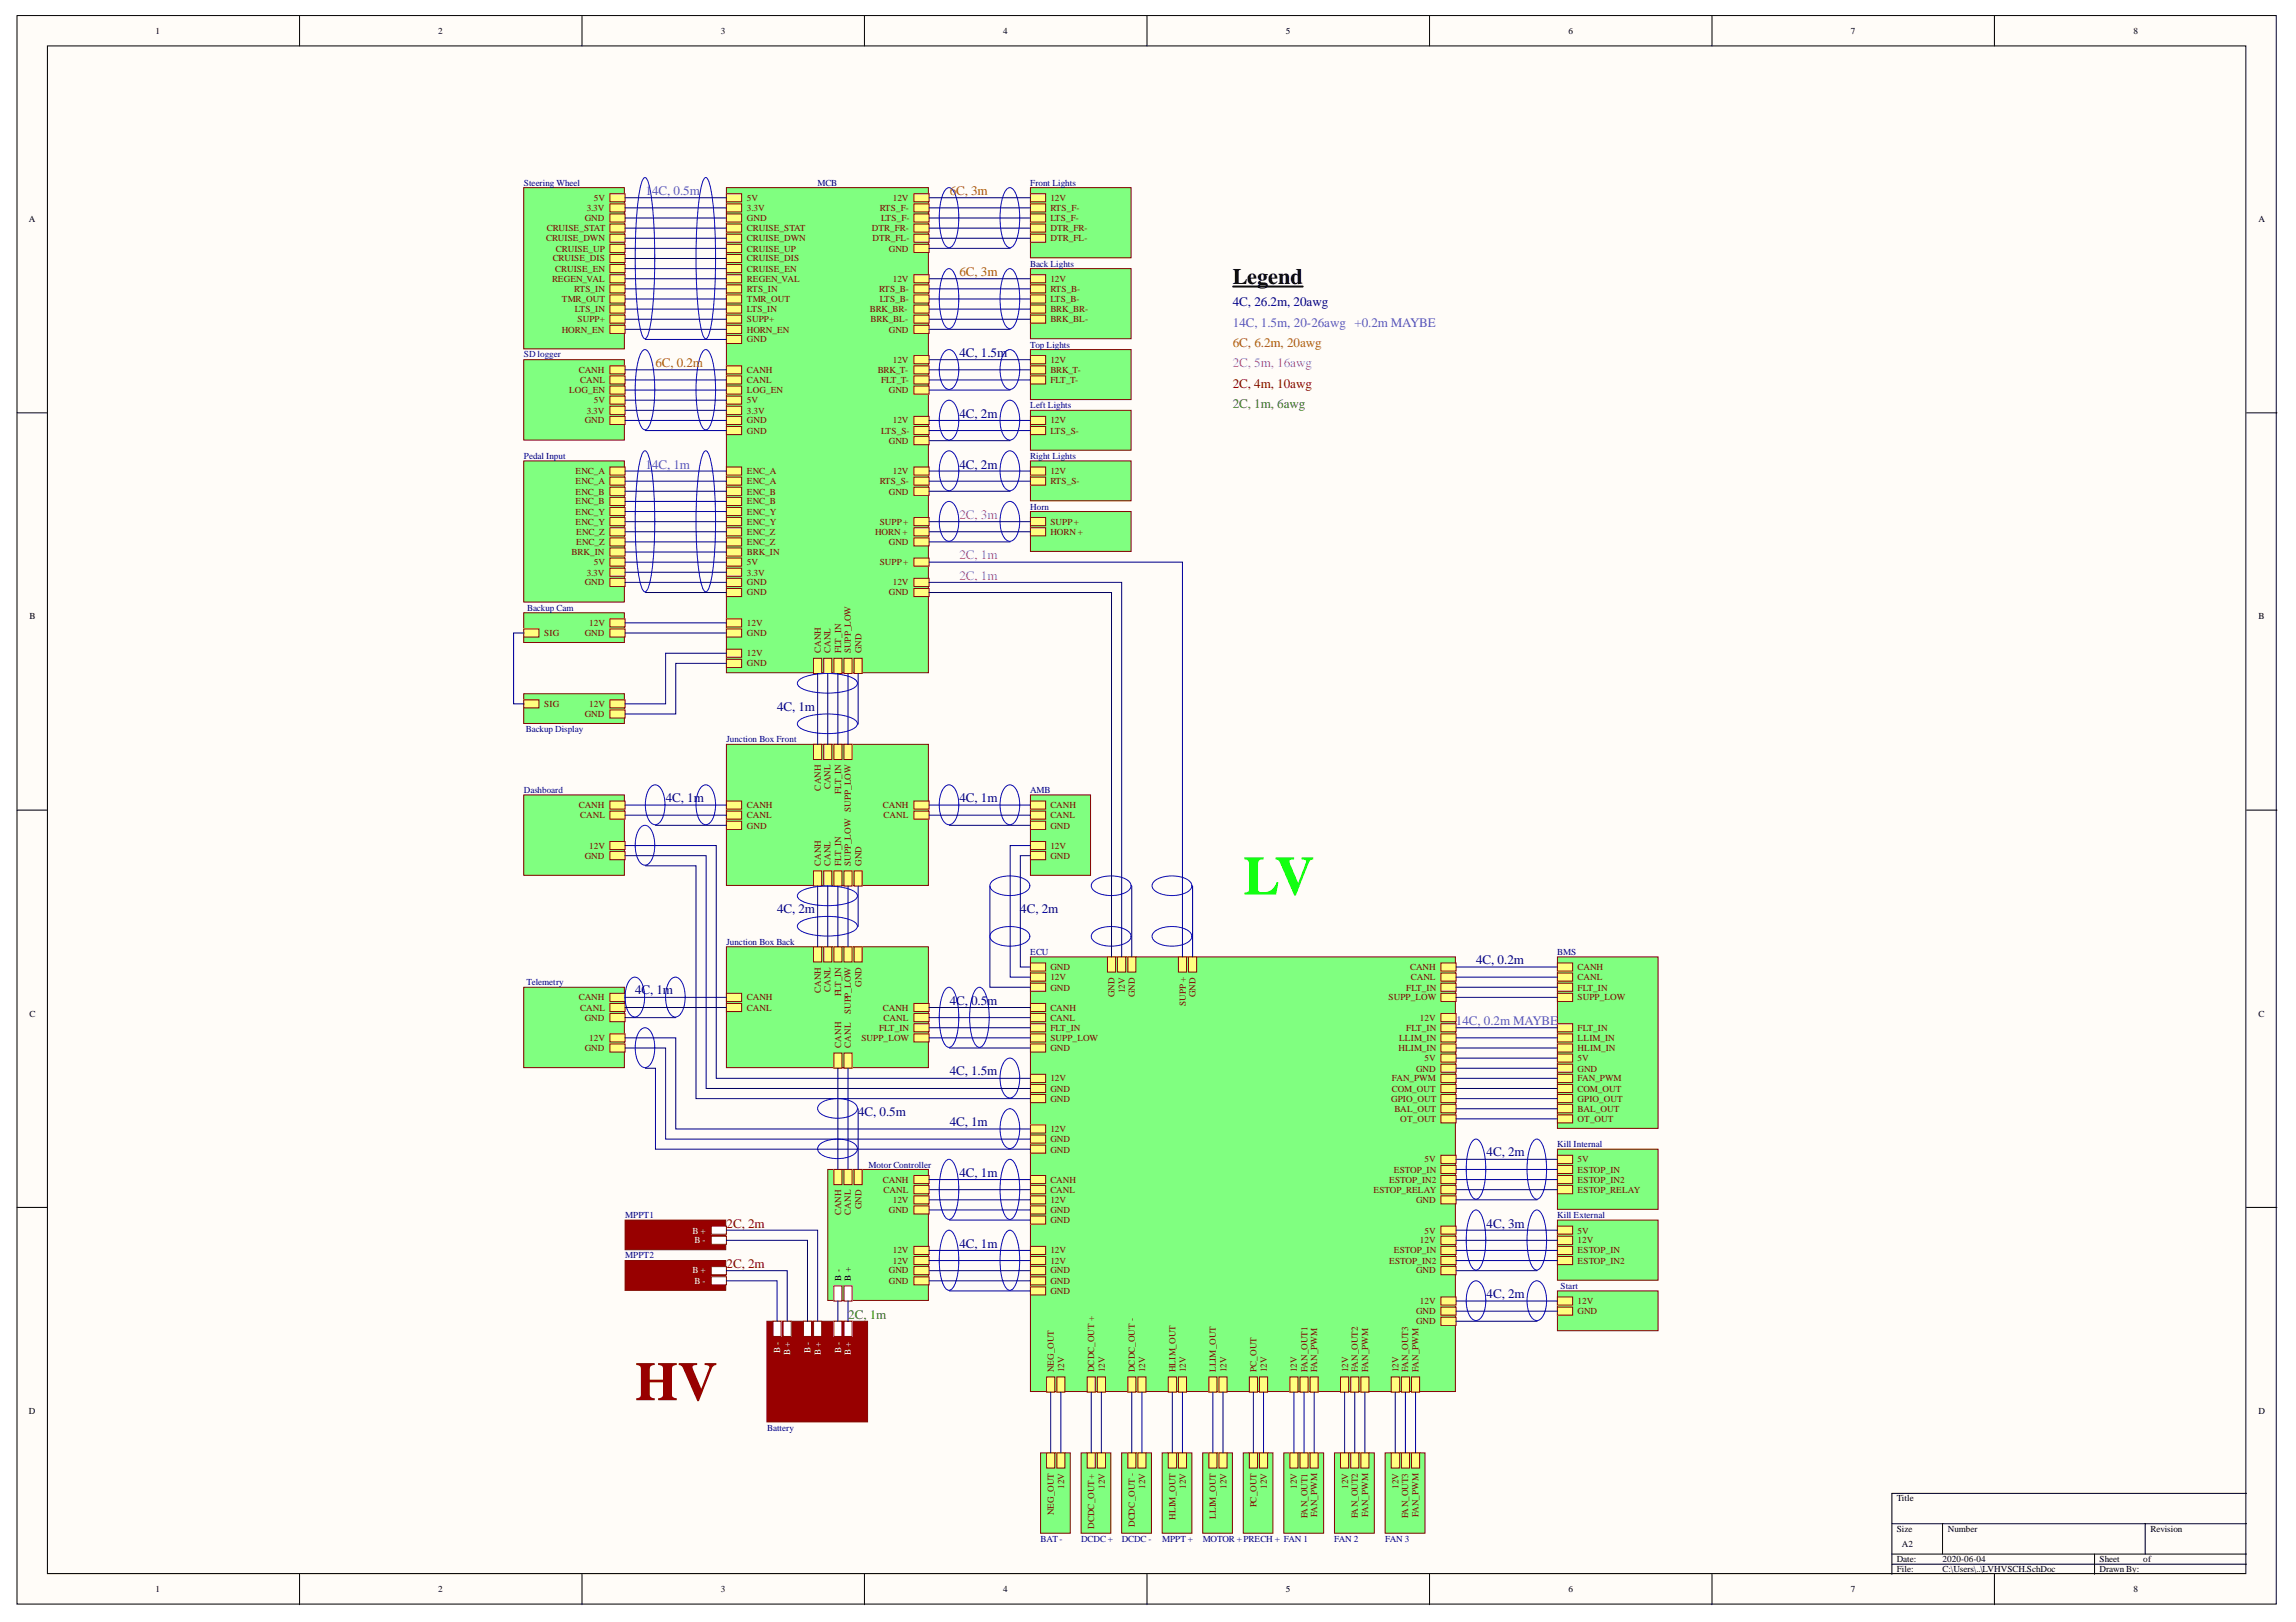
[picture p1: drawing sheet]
<svg xmlns="http://www.w3.org/2000/svg" width="297mm" height="210mm" viewBox="0 0 297 210" stroke-linecap="round" stroke-linejoin="round" font-family="sans-serif">
<defs><g id="words">
<text font-size="7.1" fill="#0f0" x="160.9" y="115.8">LV</text>
<text font-size="7.1" fill="#980000" x="82.2" y="181.2">HV</text>
<text font-size="2.9" x="159.5" y="36.8">Legend</text>
<g font-size="1.7" fill="#90f">
<text x="83.5" y="25.2">14C, 0.5m</text>
<text x="159.5" y="42.3">14C, 1.5m, 20-26awg +0.2m MAYBE</text>
<text x="83.5" y="60.6">14C, 1m</text>
<text x="188.4" y="132.7">14C, 0.2m MAYBE</text>
</g>
<g font-size="1.7" fill="#b45f06">
<text x="122.9" y="25.2">6C, 3m</text>
<text x="124.1" y="35.7">6C, 3m</text>
<text x="84.8" y="47.5">6C, 0.2m</text>
<text x="159.5" y="44.9">6C, 6.2m, 20awg</text>
</g>
<g font-size="1.7" fill="#000080">
<text x="159.5" y="39.7">4C, 26.2m, 20awg</text>
<text x="124.1" y="46.2">4C, 1.5m</text>
<text x="124.1" y="54">4C, 2m</text>
<text x="124.1" y="60.6">4C, 2m</text>
<text x="100.5" y="92">4C, 1m</text>
<text x="86.1" y="103.8">4C, 1m</text>
<text x="124.1" y="103.8">4C, 1m</text>
<text x="100.5" y="118.2">4C, 2m</text>
<text x="132" y="118.2">4C, 2m</text>
<text x="191" y="124.8">4C, 0.2m</text>
<text x="82.2" y="128.7">4C, 1m</text>
<text x="122.9" y="130">4C, 0.5m</text>
<text x="122.9" y="139.2">4C, 1.5m</text>
<text x="111" y="144.4">4C, 0.5m</text>
<text x="122.9" y="145.8">4C, 1m</text>
<text x="192.3" y="149.7">4C, 2m</text>
<text x="124.1" y="152.3">4C, 1m</text>
<text x="124.1" y="161.5">4C, 1m</text>
<text x="192.3" y="158.9">4C, 3m</text>
<text x="192.3" y="168">4C, 2m</text>
</g>
<g font-size="1.7" fill="#f0f">
<text x="159.5" y="47.5">2C, 5m, 16awg</text>
<text x="124.1" y="67.1">2C, 3m</text>
<text x="124.1" y="72.4">2C, 1m</text>
<text x="124.1" y="75">2C, 1m</text>
</g>
<g font-size="1.7" fill="#980000">
<text x="159.5" y="50.1">2C, 4m, 10awg</text>
<text x="94" y="158.9">2C, 2m</text>
<text x="94" y="164.1">2C, 2m</text>
</g>
<g font-size="1.7" fill="#38761d">
<text x="159.5" y="52.8">2C, 1m, 6awg</text>
<text x="109.7" y="170.6">2C, 1m</text>
</g>
<g font-size="1.2">
<text x="20.1" y="4.4">1</text>
<text x="56.7" y="4.4">2</text>
<text x="93.2" y="4.4">3</text>
<text x="129.8" y="4.4">4</text>
<text x="166.4" y="4.4">5</text>
<text x="202.9" y="4.4">6</text>
<text x="239.5" y="4.4">7</text>
<text x="276" y="4.4">8</text>
<text x="3.7" y="28.8">A</text>
<text x="292.2" y="28.8">A</text>
<text x="3.8" y="80.2">B</text>
<text x="292.2" y="80.2">B</text>
<text x="3.8" y="131.6">C</text>
<text x="292.2" y="131.6">C</text>
<text x="108.8" y="165.7" transform="rotate(-90 108.8 165.7)">B -</text>
<text x="110.1" y="165.7" transform="rotate(-90 110.1 165.7)">B +</text>
<text x="3.7" y="183">D</text>
<text x="292.2" y="183">D</text>
<text x="245.4" y="194.3">Title</text>
<text x="245.4" y="198.3">Size</text>
<text x="245.4" y="202.2">Date:</text>
<text x="245.4" y="203.4">File:</text>
<text x="246.1" y="200.2">A2</text>
<text x="251.3" y="202.2">2020-06-04</text>
<text x="251.3" y="203.4">C:\Users\..\LVHVSCH.SchDoc</text>
<text x="252" y="198.3">Number</text>
<text x="271.6" y="202.2">Sheet</text>
<text x="271.6" y="203.4">Drawn By:</text>
<text x="277.3" y="202.2">of</text>
<text x="278.2" y="198.3">Revision</text>
<text x="20.1" y="206.1">1</text>
<text x="56.7" y="206.1">2</text>
<text x="93.2" y="206.1">3</text>
<text x="129.8" y="206.1">4</text>
<text x="166.4" y="206.1">5</text>
<text x="202.9" y="206.1">6</text>
<text x="239.5" y="206.1">7</text>
<text x="276" y="206.1">8</text>
</g>
<g font-size="1.2" fill="#000080">
<text x="67.8" y="24">Steering Wheel</text>
<text x="105.8" y="24">MCB</text>
<text x="133.3" y="24">Front Lights</text>
<text x="133.3" y="34.5">Back Lights</text>
<text x="67.8" y="46.3">SD logger</text>
<text x="133.3" y="45">Top Lights</text>
<text x="133.3" y="52.9">Left Lights</text>
<text x="67.8" y="59.4">Pedal Input</text>
<text x="133.3" y="59.4">Right Lights</text>
<text x="133.3" y="66">Horn</text>
<text x="68.2" y="79.1">Backup Cam</text>
<text x="68" y="94.8">Backup Display</text>
<text x="94" y="96.1">Junction Box Front</text>
<text x="67.8" y="102.7">Dashboard</text>
<text x="133.3" y="102.7">AMB</text>
<text x="94" y="122.3">Junction Box Back</text>
<text x="133.3" y="123.5">ECU</text>
<text x="201.5" y="123.5">BMS</text>
<text x="68.1" y="127.5">Telemetry</text>
<text x="201.5" y="148.5">Kill Internal</text>
<text x="112.4" y="151.1">Motor Controller</text>
<text x="80.9" y="157.6">MPPT1</text>
<text x="201.5" y="157.6">Kill External</text>
<text x="80.9" y="162.9">MPPT2</text>
<text x="201.9" y="166.8">Start</text>
<text x="99.3" y="185.2">Battery</text>
<text x="134.6" y="199.5">BAT -</text>
<text x="139.9" y="199.5">DCDC +</text>
<text x="145.1" y="199.5">DCDC -</text>
<text x="150.4" y="199.5">MPPT +</text>
<text x="155.6" y="199.5">MOTOR +PRECH + FAN 1</text>
<text x="172.6" y="199.5">FAN 2</text>
<text x="179.2" y="199.5">FAN 3</text>
</g>
<g font-size="1.2" fill="#800000">
<text x="70.7" y="29.9">CRUISE_STAT</text>
<text x="75.6" y="28.6">GND</text>
<text x="75.9" y="27.3">3.3V</text>
<text x="76.8" y="26">5V</text>
<text x="96.6" y="26">5V</text>
<text x="96.6" y="27.3">3.3V</text>
<text x="96.6" y="28.6">GND</text>
<text x="96.6" y="29.9">CRUISE_STAT</text>
<text x="112.8" y="29.9">DTR_FR-</text>
<text x="113.8" y="27.3">RTS_F-</text>
<text x="114" y="28.6">LTS_F-</text>
<text x="115.5" y="26">12V</text>
<text x="135.9" y="26">12V</text>
<text x="135.9" y="27.3">RTS_F-</text>
<text x="135.9" y="28.6">LTS_F-</text>
<text x="135.9" y="29.9">DTR_FR-</text>
<text x="70.7" y="31.2">CRUISE_DWN</text>
<text x="71.5" y="33.8">CRUISE_DIS</text>
<text x="71.8" y="35.2">CRUISE_EN</text>
<text x="71.9" y="32.6">CRUISE_UP</text>
<text x="96.6" y="31.2">CRUISE_DWN</text>
<text x="96.6" y="32.6">CRUISE_UP</text>
<text x="96.6" y="33.8">CRUISE_DIS</text>
<text x="96.6" y="35.2">CRUISE_EN</text>
<text x="112.9" y="31.2">DTR_FL-</text>
<text x="115" y="32.6">GND</text>
<text x="135.9" y="31.2">DTR_FL-</text>
<text x="71.4" y="36.4">REGEN_VAL</text>
<text x="72.7" y="39.1">TMR_OUT</text>
<text x="74.3" y="37.8">RTS_IN</text>
<text x="74.4" y="40.4">LTS_IN</text>
<text x="74.7" y="41.7">SUPP+</text>
<text x="96.6" y="36.4">REGEN_VAL</text>
<text x="96.6" y="37.8">RTS_IN</text>
<text x="96.6" y="39.1">TMR_OUT</text>
<text x="96.6" y="40.4">LTS_IN</text>
<text x="96.6" y="41.7">SUPP+</text>
<text x="112.5" y="40.4">BRK_BR-</text>
<text x="112.6" y="41.7">BRK_BL-</text>
<text x="113.7" y="37.8">RTS_B-</text>
<text x="113.8" y="39.1">LTS_B-</text>
<text x="115.5" y="36.4">12V</text>
<text x="135.9" y="36.4">12V</text>
<text x="135.9" y="37.8">RTS_B-</text>
<text x="135.9" y="39.1">LTS_B-</text>
<text x="135.9" y="40.4">BRK_BR-</text>
<text x="135.9" y="41.7">BRK_BL-</text>
<text x="72.7" y="43">HORN_EN</text>
<text x="96.6" y="43">HORN_EN</text>
<text x="96.6" y="44.3">GND</text>
<text x="115" y="43">GND</text>
<text x="115.5" y="46.9">12V</text>
<text x="135.9" y="46.9">12V</text>
<text x="73.6" y="50.9">LOG_EN</text>
<text x="74.9" y="48.3">CANH</text>
<text x="75.1" y="49.6">CANL</text>
<text x="75.9" y="53.5">3.3V</text>
<text x="76.8" y="52.2">5V</text>
<text x="96.6" y="48.3">CANH</text>
<text x="96.6" y="49.6">CANL</text>
<text x="96.6" y="50.9">LOG_EN</text>
<text x="96.6" y="52.2">5V</text>
<text x="96.6" y="53.5">3.3V</text>
<text x="113.6" y="48.3">BRK_T-</text>
<text x="114" y="49.6">FLT_T-</text>
<text x="115" y="50.9">GND</text>
<text x="135.9" y="48.3">BRK_T-</text>
<text x="135.9" y="49.6">FLT_T-</text>
<text x="75.6" y="54.8">GND</text>
<text x="96.6" y="54.8">GND</text>
<text x="96.6" y="56.1">GND</text>
<text x="114" y="56.1">LTS_S-</text>
<text x="115" y="57.4">GND</text>
<text x="115.5" y="54.8">12V</text>
<text x="135.9" y="56.1">LTS_S-</text>
<text x="135.9" y="54.8">12V</text>
<text x="74.5" y="61.4">ENC_A</text>
<text x="74.5" y="64">ENC_B</text>
<text x="74.5" y="62.7">ENC_A</text>
<text x="74.5" y="65.3">ENC_B</text>
<text x="96.6" y="61.4">ENC_A</text>
<text x="96.6" y="64">ENC_B</text>
<text x="96.6" y="62.7">ENC_A</text>
<text x="96.6" y="65.3">ENC_B</text>
<text x="113.8" y="62.7">RTS_S-</text>
<text x="115" y="64">GND</text>
<text x="115.5" y="61.4">12V</text>
<text x="135.9" y="61.4">12V</text>
<text x="135.9" y="62.7">RTS_S-</text>
<text x="74" y="71.9">BRK_IN</text>
<text x="74.5" y="66.6">ENC_Y</text>
<text x="74.5" y="67.9">ENC_Y</text>
<text x="74.5" y="69.3">ENC_Z</text>
<text x="74.5" y="70.5">ENC_Z</text>
<text x="96.6" y="66.6">ENC_Y</text>
<text x="96.6" y="69.3">ENC_Z</text>
<text x="96.6" y="71.9">BRK_IN</text>
<text x="96.6" y="67.9">ENC_Y</text>
<text x="96.6" y="70.5">ENC_Z</text>
<text x="113.2" y="69.3">HORN +</text>
<text x="113.8" y="67.9">SUPP+</text>
<text x="115" y="70.5">GND</text>
<text x="135.9" y="67.9">SUPP+</text>
<text x="135.9" y="69.3">HORN +</text>
<text x="75.6" y="75.8">GND</text>
<text x="75.9" y="74.5">3.3V</text>
<text x="76.8" y="73.1">5V</text>
<text x="96.6" y="73.1">5V</text>
<text x="96.6" y="74.5">3.3V</text>
<text x="96.6" y="75.8">GND</text>
<text x="96.6" y="77">GND</text>
<text x="113.8" y="73.1">SUPP+</text>
<text x="115" y="77">GND</text>
<text x="115.5" y="75.8">12V</text>
<text x="70.4" y="82.3">SIG</text>
<text x="75.6" y="82.3">GND</text>
<text x="76.2" y="81">12V</text>
<text x="96.6" y="81">12V</text>
<text x="96.6" y="82.3">GND</text>
<text x="96.6" y="84.9">12V</text>
<text x="96.6" y="86.2">GND</text>
<text x="106.2" y="84.6" transform="rotate(-90 106.2 84.6)">CANH</text>
<text x="107.5" y="84.6" transform="rotate(-90 107.5 84.6)">CANL</text>
<text x="108.8" y="84.6" transform="rotate(-90 108.8 84.6)">FLT_IN</text>
<text x="110.1" y="84.6" transform="rotate(-90 110.1 84.6)">SUPP_LOW</text>
<text x="111.4" y="84.6" transform="rotate(-90 111.4 84.6)">GND</text>
<text x="70.4" y="91.5">SIG</text>
<text x="75.6" y="92.8">GND</text>
<text x="76.2" y="91.5">12V</text>
<text x="74.9" y="104.6">CANH</text>
<text x="75.1" y="105.9">CANL</text>
<text x="96.6" y="105.9">CANL</text>
<text x="96.6" y="104.6">CANH</text>
<text x="96.6" y="107.2">GND</text>
<text x="106.2" y="102.3" transform="rotate(-90 106.2 102.3)">CANH</text>
<text x="107.5" y="102.1" transform="rotate(-90 107.5 102.1)">CANL</text>
<text x="108.8" y="102.7" transform="rotate(-90 108.8 102.7)">FLT_IN</text>
<text x="110.1" y="105" transform="rotate(-90 110.1 105)">SUPP_LOW</text>
<text x="114.2" y="104.6">CANH</text>
<text x="114.3" y="105.9">CANL</text>
<text x="135.9" y="104.6">CANH</text>
<text x="135.9" y="105.9">CANL</text>
<text x="135.9" y="107.2">GND</text>
<text x="75.6" y="111.1">GND</text>
<text x="76.2" y="109.8">12V</text>
<text x="106.2" y="112" transform="rotate(-90 106.2 112)">CANH</text>
<text x="107.5" y="112" transform="rotate(-90 107.5 112)">CANL</text>
<text x="108.8" y="112" transform="rotate(-90 108.8 112)">FLT_IN</text>
<text x="110.1" y="112" transform="rotate(-90 110.1 112)">SUPP_LOW</text>
<text x="111.4" y="112" transform="rotate(-90 111.4 112)">GND</text>
<text x="135.9" y="111.1">GND</text>
<text x="135.9" y="109.8">12V</text>
<text x="135.9" y="125.6">GND</text>
<text x="182.4" y="125.6">CANH</text>
<text x="204.1" y="125.6">CANH</text>
<text x="74.9" y="129.5">CANH</text>
<text x="75.1" y="130.8">CANL</text>
<text x="96.6" y="130.8">CANL</text>
<text x="96.6" y="129.5">CANH</text>
<text x="106.2" y="128.5" transform="rotate(-90 106.2 128.5)">CANH</text>
<text x="107.5" y="128.4" transform="rotate(-90 107.5 128.4)">CANL</text>
<text x="108.8" y="128.9" transform="rotate(-90 108.8 128.9)">FLT_IN</text>
<text x="110.1" y="131.2" transform="rotate(-90 110.1 131.2)">SUPP_LOW</text>
<text x="111.4" y="127.7" transform="rotate(-90 111.4 127.7)">GND</text>
<text x="114.2" y="130.8">CANH</text>
<text x="135.9" y="130.8">CANH</text>
<text x="135.9" y="126.8">12V</text>
<text x="135.9" y="128.2">GND</text>
<text x="144.2" y="129" transform="rotate(-90 144.2 129)">GND</text>
<text x="145.5" y="128.5" transform="rotate(-90 145.5 128.5)">12V</text>
<text x="146.8" y="129" transform="rotate(-90 146.8 129)">GND</text>
<text x="153.4" y="130.2" transform="rotate(-90 153.4 130.2)">SUPP +</text>
<text x="154.7" y="129" transform="rotate(-90 154.7 129)">GND</text>
<text x="179.6" y="129.5">SUPP_LOW</text>
<text x="181.9" y="128.2">FLT_IN</text>
<text x="182.5" y="126.8">CANL</text>
<text x="204.1" y="126.8">CANL</text>
<text x="204.1" y="128.2">FLT_IN</text>
<text x="204.1" y="129.5">SUPP_LOW</text>
<text x="75.6" y="132.1">GND</text>
<text x="75.6" y="136">GND</text>
<text x="76.2" y="134.7">12V</text>
<text x="108.8" y="135.6" transform="rotate(-90 108.8 135.6)">CANH</text>
<text x="110.1" y="135.6" transform="rotate(-90 110.1 135.6)">CANL</text>
<text x="111.4" y="134.7">SUPP_LOW</text>
<text x="113.7" y="133.4">FLT_IN</text>
<text x="114.3" y="132.1">CANL</text>
<text x="135.9" y="132.1">CANL</text>
<text x="135.9" y="133.4">FLT_IN</text>
<text x="135.9" y="134.7">SUPP_LOW</text>
<text x="135.9" y="136">GND</text>
<text x="180.9" y="136">HLIM_IN</text>
<text x="181" y="134.7">LLIM_IN</text>
<text x="181.9" y="133.4">FLT_IN</text>
<text x="183.7" y="132.1">12V</text>
<text x="184.3" y="137.3">5V</text>
<text x="204.1" y="136">HLIM_IN</text>
<text x="204.1" y="134.7">LLIM_IN</text>
<text x="204.1" y="133.4">FLT_IN</text>
<text x="204.1" y="137.3">5V</text>
<text x="135.9" y="139.9">12V</text>
<text x="135.9" y="141.3">GND</text>
<text x="135.9" y="142.6">GND</text>
<text x="180" y="142.6">GPIO_OUT</text>
<text x="180.1" y="139.9">FAN_PWM</text>
<text x="180.1" y="141.3">COM_OUT</text>
<text x="180.4" y="143.9">BAL_OUT</text>
<text x="183.2" y="138.7">GND</text>
<text x="204.1" y="138.7">GND</text>
<text x="204.1" y="139.9">FAN_PWM</text>
<text x="204.1" y="141.3">COM_OUT</text>
<text x="204.1" y="142.6">GPIO_OUT</text>
<text x="204.1" y="143.9">BAL_OUT</text>
<text x="135.9" y="146.5">12V</text>
<text x="135.9" y="147.8">GND</text>
<text x="135.9" y="149.2">GND</text>
<text x="181.2" y="145.2">OT_OUT</text>
<text x="204.1" y="145.2">OT_OUT</text>
<text x="114.2" y="153">CANH</text>
<text x="114.3" y="154.4">CANL</text>
<text x="115.5" y="155.7">12V</text>
<text x="135.9" y="153">CANH</text>
<text x="135.9" y="154.4">CANL</text>
<text x="135.9" y="155.7">12V</text>
<text x="177.7" y="154.4">ESTOP_RELAY</text>
<text x="179.7" y="153">ESTOP_IN2</text>
<text x="180.3" y="151.8">ESTOP_IN</text>
<text x="183.2" y="155.7">GND</text>
<text x="184.3" y="150.4">5V</text>
<text x="204.1" y="150.4">5V</text>
<text x="204.1" y="151.8">ESTOP_IN</text>
<text x="204.1" y="153">ESTOP_IN2</text>
<text x="204.1" y="154.4">ESTOP_RELAY</text>
<text x="108.8" y="157.3" transform="rotate(-90 108.8 157.3)">CANH</text>
<text x="110.1" y="157.2" transform="rotate(-90 110.1 157.2)">CANL</text>
<text x="111.4" y="156.5" transform="rotate(-90 111.4 156.5)">GND</text>
<text x="115" y="157">GND</text>
<text x="135.9" y="157">GND</text>
<text x="135.9" y="158.3">GND</text>
<text x="183.7" y="160.9">12V</text>
<text x="184.3" y="159.6">5V</text>
<text x="204.1" y="159.6">5V</text>
<text x="204.1" y="160.9">12V</text>
<text x="115" y="166.1">GND</text>
<text x="115" y="164.8">GND</text>
<text x="115.5" y="162.2">12V</text>
<text x="115.5" y="163.5">12V</text>
<text x="135.9" y="163.5">12V</text>
<text x="135.9" y="166.1">GND</text>
<text x="135.9" y="162.2">12V</text>
<text x="135.9" y="164.8">GND</text>
<text x="135.9" y="167.4">GND</text>
<text x="179.7" y="163.5">ESTOP_IN2</text>
<text x="180.3" y="162.2">ESTOP_IN</text>
<text x="183.2" y="164.8">GND</text>
<text x="204.1" y="162.2">ESTOP_IN</text>
<text x="204.1" y="163.5">ESTOP_IN2</text>
<text x="183.2" y="170">GND</text>
<text x="183.2" y="171.4">GND</text>
<text x="183.7" y="168.8">12V</text>
<text x="204.1" y="168.8">12V</text>
<text x="204.1" y="170">GND</text>
<text x="136.3" y="177.6" transform="rotate(-90 136.3 177.6)">NEG_OUT</text>
<text x="137.7" y="177.6" transform="rotate(-90 137.7 177.6)">12V</text>
<text x="141.6" y="177.6" transform="rotate(-90 141.6 177.6)">DCDC_OUT +</text>
<text x="142.9" y="177.6" transform="rotate(-90 142.9 177.6)">12V</text>
<text x="146.8" y="177.6" transform="rotate(-90 146.8 177.6)">DCDC_OUT -</text>
<text x="148.2" y="177.6" transform="rotate(-90 148.2 177.6)">12V</text>
<text x="152.1" y="177.6" transform="rotate(-90 152.1 177.6)">HLIM_OUT</text>
<text x="153.4" y="177.6" transform="rotate(-90 153.4 177.6)">12V</text>
<text x="157.3" y="177.6" transform="rotate(-90 157.3 177.6)">LLIM_OUT</text>
<text x="158.7" y="177.6" transform="rotate(-90 158.7 177.6)">12V</text>
<text x="162.5" y="177.6" transform="rotate(-90 162.5 177.6)">PC_OUT</text>
<text x="163.9" y="177.6" transform="rotate(-90 163.9 177.6)">12V</text>
<text x="167.8" y="177.6" transform="rotate(-90 167.8 177.6)">12V</text>
<text x="169.1" y="177.6" transform="rotate(-90 169.1 177.6)">FAN_OUT1</text>
<text x="170.4" y="177.6" transform="rotate(-90 170.4 177.6)">FAN_PWM</text>
<text x="174.4" y="177.6" transform="rotate(-90 174.4 177.6)">12V</text>
<text x="175.7" y="177.6" transform="rotate(-90 175.7 177.6)">FAN_OUT2</text>
<text x="177" y="177.6" transform="rotate(-90 177 177.6)">FAN_PWM</text>
<text x="180.9" y="177.6" transform="rotate(-90 180.9 177.6)">12V</text>
<text x="182.2" y="177.6" transform="rotate(-90 182.2 177.6)">FAN_OUT3</text>
<text x="183.5" y="177.6" transform="rotate(-90 183.5 177.6)">FAN_PWM</text>
<text x="136.3" y="196.1" transform="rotate(-90 136.3 196.1)">NEG_OUT</text>
<text x="137.7" y="192.7" transform="rotate(-90 137.7 192.7)">12V</text>
<text x="141.6" y="197.9" transform="rotate(-90 141.6 197.9)">DCDC_OUT +</text>
<text x="142.9" y="192.7" transform="rotate(-90 142.9 192.7)">12V</text>
<text x="146.8" y="197.6" transform="rotate(-90 146.8 197.6)">DCDC_OUT -</text>
<text x="148.2" y="192.7" transform="rotate(-90 148.2 192.7)">12V</text>
<text x="152.1" y="196.7" transform="rotate(-90 152.1 196.7)">HLIM_OUT</text>
<text x="153.4" y="192.7" transform="rotate(-90 153.4 192.7)">12V</text>
<text x="157.3" y="196.6" transform="rotate(-90 157.3 196.6)">LLIM_OUT</text>
<text x="158.7" y="192.7" transform="rotate(-90 158.7 192.7)">12V</text>
<text x="162.5" y="195.1" transform="rotate(-90 162.5 195.1)">PC_OUT</text>
<text x="163.9" y="192.7" transform="rotate(-90 163.9 192.7)">12V</text>
<text x="167.8" y="192.7" transform="rotate(-90 167.8 192.7)">12V</text>
<text x="169.1" y="196.5" transform="rotate(-90 169.1 196.5)">FAN_OUT1</text>
<text x="170.4" y="196.3" transform="rotate(-90 170.4 196.3)">FAN_PWM</text>
<text x="174.4" y="192.7" transform="rotate(-90 174.4 192.7)">12V</text>
<text x="175.7" y="196.5" transform="rotate(-90 175.7 196.5)">FAN_OUT2</text>
<text x="177" y="196.3" transform="rotate(-90 177 196.3)">FAN_PWM</text>
<text x="180.9" y="192.7" transform="rotate(-90 180.9 192.7)">12V</text>
<text x="182.2" y="196.5" transform="rotate(-90 182.2 196.5)">FAN_OUT3</text>
<text x="183.5" y="196.3" transform="rotate(-90 183.5 196.3)">FAN_PWM</text>
</g>
<g font-size="1.2" fill="#fff">
<text x="89.6" y="159.6">B +</text>
<text x="89.9" y="160.9">B -</text>
<text x="89.6" y="164.8">B +</text>
<text x="89.9" y="166.1">B -</text>
<text x="100.9" y="175.1" transform="rotate(-90 100.9 175.1)">B -</text>
<text x="102.2" y="175.4" transform="rotate(-90 102.2 175.4)">B +</text>
<text x="104.8" y="175.1" transform="rotate(-90 104.8 175.1)">B -</text>
<text x="106.2" y="175.4" transform="rotate(-90 106.2 175.4)">B +</text>
<text x="108.8" y="175.1" transform="rotate(-90 108.8 175.1)">B -</text>
<text x="110.1" y="175.4" transform="rotate(-90 110.1 175.4)">B +</text>
</g>
</g></defs>
<g fill="#fffcf8" stroke="#000" stroke-width=".13">
<path d="M2.2 2h292.3v205.6h-292.3z"/>
<path d="M6.1 5.9h284.5v197.7h-284.5z"/>
</g>
<g fill="none" stroke="#000" stroke-width=".13">
<path d="M38.8 2v3.9M75.3 2v3.9M111.8 2v3.9M148.4 2v3.9M184.9 2v3.9M221.5 2v3.9M258 2v3.9M2.2 53.4h3.9M290.6 53.4h4M2.2 104.8h3.9M290.6 104.8h4M2.2 156.3h3.9"/>
<path d="M290.6 156.3h4M244.8 197.2h45.8M251.3 197.2v3.9M277.5 197.2v3.9M290.6 193.3h-45.8v10.4M38.8 203.7v4M75.3 203.7v4M111.8 203.7v4M148.4 203.7v4M184.9 203.7v4M221.5 203.7v4M244.8 201.1h45.8"/>
<path d="M244.8 202.4h45.8M258 203.7v4M271 201.1v2.6"/>
</g>
<path d="M94 24.3h26.1v62.8h-26.1z" fill="#80ff80" stroke="#800000" stroke-width=".13"/>
<path d="M118.2 25.1h2v1h-2z" fill-rule="evenodd" fill="#ffff80"/>
<path d="M118.2 25.1h2v1h-2z" fill="none" stroke="#800000" stroke-width=".13"/>
<path d="M118.2 26.4h2v1h-2z" fill-rule="evenodd" fill="#ffff80"/>
<path d="M118.2 26.4h2v1h-2z" fill="none" stroke="#800000" stroke-width=".13"/>
<path d="M118.2 27.7h2v1h-2z" fill-rule="evenodd" fill="#ffff80"/>
<path d="M118.2 27.7h2v1h-2z" fill="none" stroke="#800000" stroke-width=".13"/>
<path d="M118.2 29h2v1h-2z" fill-rule="evenodd" fill="#ffff80"/>
<path d="M118.2 29h2v1h-2z" fill="none" stroke="#800000" stroke-width=".13"/>
<path d="M118.2 30.3h2v1.1h-2z" fill-rule="evenodd" fill="#ffff80"/>
<path d="M118.2 30.3h2v1.1h-2z" fill="none" stroke="#800000" stroke-width=".13"/>
<path d="M118.2 36.9h2v1h-2z" fill-rule="evenodd" fill="#ffff80"/>
<path d="M118.2 36.9h2v1h-2z" fill="none" stroke="#800000" stroke-width=".13"/>
<path d="M118.2 38.2h2v1h-2z" fill-rule="evenodd" fill="#ffff80"/>
<path d="M118.2 38.2h2v1h-2z" fill="none" stroke="#800000" stroke-width=".13"/>
<path d="M118.2 39.5h2v1h-2z" fill-rule="evenodd" fill="#ffff80"/>
<path d="M118.2 39.5h2v1h-2z" fill="none" stroke="#800000" stroke-width=".13"/>
<path d="M118.2 40.8h2v1h-2z" fill-rule="evenodd" fill="#ffff80"/>
<path d="M118.2 40.8h2v1h-2z" fill="none" stroke="#800000" stroke-width=".13"/>
<path d="M118.2 55.2h2v1h-2z" fill-rule="evenodd" fill="#ffff80"/>
<path d="M118.2 55.2h2v1h-2z" fill="none" stroke="#800000" stroke-width=".13"/>
<path d="M118.2 61.7h2v1.1h-2z" fill-rule="evenodd" fill="#ffff80"/>
<path d="M118.2 61.7h2v1.1h-2z" fill="none" stroke="#800000" stroke-width=".13"/>
<path d="M118.2 47.3h2v1.1h-2z" fill-rule="evenodd" fill="#ffff80"/>
<path d="M118.2 47.3h2v1.1h-2z" fill="none" stroke="#800000" stroke-width=".13"/>
<path d="M118.2 48.6h2v1.1h-2z" fill-rule="evenodd" fill="#ffff80"/>
<path d="M118.2 48.6h2v1.1h-2z" fill="none" stroke="#800000" stroke-width=".13"/>
<path d="M94 25.1h1.9v1h-1.9z" fill-rule="evenodd" fill="#ffff80"/>
<path d="M94 25.1h1.9v1h-1.9z" fill="none" stroke="#800000" stroke-width=".13"/>
<path d="M94 26.4h1.9v1h-1.9z" fill-rule="evenodd" fill="#ffff80"/>
<path d="M94 26.4h1.9v1h-1.9z" fill="none" stroke="#800000" stroke-width=".13"/>
<path d="M94 27.7h1.9v1h-1.9z" fill-rule="evenodd" fill="#ffff80"/>
<path d="M94 27.7h1.9v1h-1.9z" fill="none" stroke="#800000" stroke-width=".13"/>
<path d="M94 29h1.9v1h-1.9z" fill-rule="evenodd" fill="#ffff80"/>
<path d="M94 29h1.9v1h-1.9z" fill="none" stroke="#800000" stroke-width=".13"/>
<path d="M94 30.3h1.9v1.1h-1.9z" fill-rule="evenodd" fill="#ffff80"/>
<path d="M94 30.3h1.9v1.1h-1.9z" fill="none" stroke="#800000" stroke-width=".13"/>
<path d="M94 31.6h1.9v1.1h-1.9z" fill-rule="evenodd" fill="#ffff80"/>
<path d="M94 31.6h1.9v1.1h-1.9z" fill="none" stroke="#800000" stroke-width=".13"/>
<path d="M94 32.9h1.9v1.1h-1.9z" fill-rule="evenodd" fill="#ffff80"/>
<path d="M94 32.9h1.9v1.1h-1.9z" fill="none" stroke="#800000" stroke-width=".13"/>
<path d="M94 34.2h1.9v1.1h-1.9z" fill-rule="evenodd" fill="#ffff80"/>
<path d="M94 34.2h1.9v1.1h-1.9z" fill="none" stroke="#800000" stroke-width=".13"/>
<path d="M94 35.5h1.9v1.1h-1.9z" fill-rule="evenodd" fill="#ffff80"/>
<path d="M94 35.5h1.9v1.1h-1.9z" fill="none" stroke="#800000" stroke-width=".13"/>
<path d="M94 36.9h1.9v1h-1.9z" fill-rule="evenodd" fill="#ffff80"/>
<path d="M94 36.9h1.9v1h-1.9z" fill="none" stroke="#800000" stroke-width=".13"/>
<path d="M94 38.2h1.9v1h-1.9z" fill-rule="evenodd" fill="#ffff80"/>
<path d="M94 38.2h1.9v1h-1.9z" fill="none" stroke="#800000" stroke-width=".13"/>
<path d="M94 39.5h1.9v1h-1.9z" fill-rule="evenodd" fill="#ffff80"/>
<path d="M94 39.5h1.9v1h-1.9z" fill="none" stroke="#800000" stroke-width=".13"/>
<path d="M94 40.8h1.9v1h-1.9z" fill-rule="evenodd" fill="#ffff80"/>
<path d="M94 40.8h1.9v1h-1.9z" fill="none" stroke="#800000" stroke-width=".13"/>
<path d="M94 42.1h1.9v1h-1.9z" fill-rule="evenodd" fill="#ffff80"/>
<path d="M94 42.1h1.9v1h-1.9z" fill="none" stroke="#800000" stroke-width=".13"/>
<path d="M94 47.3h1.9v1.1h-1.9z" fill-rule="evenodd" fill="#ffff80"/>
<path d="M94 47.3h1.9v1.1h-1.9z" fill="none" stroke="#800000" stroke-width=".13"/>
<path d="M94 48.6h1.9v1.1h-1.9z" fill-rule="evenodd" fill="#ffff80"/>
<path d="M94 48.6h1.9v1.1h-1.9z" fill="none" stroke="#800000" stroke-width=".13"/>
<path d="M94 50h1.9v1h-1.9z" fill-rule="evenodd" fill="#ffff80"/>
<path d="M94 50h1.9v1h-1.9z" fill="none" stroke="#800000" stroke-width=".13"/>
<path d="M94 60.4h1.9v1.1h-1.9z" fill-rule="evenodd" fill="#ffff80"/>
<path d="M94 60.4h1.9v1.1h-1.9z" fill="none" stroke="#800000" stroke-width=".13"/>
<path d="M94 63.1h1.9v1h-1.9z" fill-rule="evenodd" fill="#ffff80"/>
<path d="M94 63.1h1.9v1h-1.9z" fill="none" stroke="#800000" stroke-width=".13"/>
<path d="M94 65.7h1.9v1h-1.9z" fill-rule="evenodd" fill="#ffff80"/>
<path d="M94 65.7h1.9v1h-1.9z" fill="none" stroke="#800000" stroke-width=".13"/>
<path d="M94 68.3h1.9v1h-1.9z" fill-rule="evenodd" fill="#ffff80"/>
<path d="M94 68.3h1.9v1h-1.9z" fill="none" stroke="#800000" stroke-width=".13"/>
<path d="M94 70.9h1.9v1.1h-1.9z" fill-rule="evenodd" fill="#ffff80"/>
<path d="M94 70.9h1.9v1.1h-1.9z" fill="none" stroke="#800000" stroke-width=".13"/>
<path d="M118.2 35.5h2v1.1h-2z" fill-rule="evenodd" fill="#ffff80"/>
<path d="M118.2 35.5h2v1.1h-2z" fill="none" stroke="#800000" stroke-width=".13"/>
<path d="M118.2 46h2v1.1h-2z" fill-rule="evenodd" fill="#ffff80"/>
<path d="M118.2 46h2v1.1h-2z" fill="none" stroke="#800000" stroke-width=".13"/>
<path d="M118.2 53.9h2v1h-2z" fill-rule="evenodd" fill="#ffff80"/>
<path d="M118.2 53.9h2v1h-2z" fill="none" stroke="#800000" stroke-width=".13"/>
<path d="M118.2 60.4h2v1.1h-2z" fill-rule="evenodd" fill="#ffff80"/>
<path d="M118.2 60.4h2v1.1h-2z" fill="none" stroke="#800000" stroke-width=".13"/>
<path d="M94 51.3h1.9v1h-1.9z" fill-rule="evenodd" fill="#ffff80"/>
<path d="M94 51.3h1.9v1h-1.9z" fill="none" stroke="#800000" stroke-width=".13"/>
<path d="M94 52.6h1.9v1h-1.9z" fill-rule="evenodd" fill="#ffff80"/>
<path d="M94 52.6h1.9v1h-1.9z" fill="none" stroke="#800000" stroke-width=".13"/>
<path d="M94 53.9h1.9v1h-1.9z" fill-rule="evenodd" fill="#ffff80"/>
<path d="M94 53.9h1.9v1h-1.9z" fill="none" stroke="#800000" stroke-width=".13"/>
<path d="M94 72.2h1.9v1.1h-1.9z" fill-rule="evenodd" fill="#ffff80"/>
<path d="M94 72.2h1.9v1.1h-1.9z" fill="none" stroke="#800000" stroke-width=".13"/>
<path d="M94 73.5h1.9v1.1h-1.9z" fill-rule="evenodd" fill="#ffff80"/>
<path d="M94 73.5h1.9v1.1h-1.9z" fill="none" stroke="#800000" stroke-width=".13"/>
<path d="M94 74.8h1.9v1.1h-1.9z" fill-rule="evenodd" fill="#ffff80"/>
<path d="M94 74.8h1.9v1.1h-1.9z" fill="none" stroke="#800000" stroke-width=".13"/>
<path d="M105.3 85.2h1v2h-1z" fill-rule="evenodd" fill="#ffff80"/>
<path d="M105.3 85.2h1v2h-1z" fill="none" stroke="#800000" stroke-width=".13"/>
<path d="M106.6 85.2h1v2h-1z" fill-rule="evenodd" fill="#ffff80"/>
<path d="M106.6 85.2h1v2h-1z" fill="none" stroke="#800000" stroke-width=".13"/>
<path d="M107.9 85.2h1v2h-1z" fill-rule="evenodd" fill="#ffff80"/>
<path d="M107.9 85.2h1v2h-1z" fill="none" stroke="#800000" stroke-width=".13"/>
<path d="M109.2 85.2h1v2h-1z" fill-rule="evenodd" fill="#ffff80"/>
<path d="M109.2 85.2h1v2h-1z" fill="none" stroke="#800000" stroke-width=".13"/>
<path d="M118.2 67h2v1h-2z" fill-rule="evenodd" fill="#ffff80"/>
<path d="M118.2 67h2v1h-2z" fill="none" stroke="#800000" stroke-width=".13"/>
<path d="M118.2 68.3h2v1h-2z" fill-rule="evenodd" fill="#ffff80"/>
<path d="M118.2 68.3h2v1h-2z" fill="none" stroke="#800000" stroke-width=".13"/>
<path d="M94 61.7h1.9v1.1h-1.9z" fill-rule="evenodd" fill="#ffff80"/>
<path d="M94 61.7h1.9v1.1h-1.9z" fill="none" stroke="#800000" stroke-width=".13"/>
<path d="M94 64.4h1.9v1h-1.9z" fill-rule="evenodd" fill="#ffff80"/>
<path d="M94 64.4h1.9v1h-1.9z" fill="none" stroke="#800000" stroke-width=".13"/>
<path d="M94 67h1.9v1h-1.9z" fill-rule="evenodd" fill="#ffff80"/>
<path d="M94 67h1.9v1h-1.9z" fill="none" stroke="#800000" stroke-width=".13"/>
<path d="M94 69.6h1.9v1.1h-1.9z" fill-rule="evenodd" fill="#ffff80"/>
<path d="M94 69.6h1.9v1.1h-1.9z" fill="none" stroke="#800000" stroke-width=".13"/>
<path d="M118.2 72.2h2v1.1h-2z" fill-rule="evenodd" fill="#ffff80"/>
<path d="M118.2 72.2h2v1.1h-2z" fill="none" stroke="#800000" stroke-width=".13"/>
<path d="M118.2 74.8h2v1.1h-2z" fill-rule="evenodd" fill="#ffff80"/>
<path d="M118.2 74.8h2v1.1h-2z" fill="none" stroke="#800000" stroke-width=".13"/>
<path d="M118.2 76.2h2v1h-2z" fill-rule="evenodd" fill="#ffff80"/>
<path d="M118.2 76.2h2v1h-2z" fill="none" stroke="#800000" stroke-width=".13"/>
<path d="M94 43.4h1.9v1.1h-1.9z" fill-rule="evenodd" fill="#ffff80"/>
<path d="M94 43.4h1.9v1.1h-1.9z" fill="none" stroke="#800000" stroke-width=".13"/>
<path d="M94 55.2h1.9v1h-1.9z" fill-rule="evenodd" fill="#ffff80"/>
<path d="M94 55.2h1.9v1h-1.9z" fill="none" stroke="#800000" stroke-width=".13"/>
<path d="M94 76.2h1.9v1h-1.9z" fill-rule="evenodd" fill="#ffff80"/>
<path d="M94 76.2h1.9v1h-1.9z" fill="none" stroke="#800000" stroke-width=".13"/>
<path d="M118.2 31.6h2v1.1h-2z" fill-rule="evenodd" fill="#ffff80"/>
<path d="M118.2 31.6h2v1.1h-2z" fill="none" stroke="#800000" stroke-width=".13"/>
<path d="M118.2 42.1h2v1h-2z" fill-rule="evenodd" fill="#ffff80"/>
<path d="M118.2 42.1h2v1h-2z" fill="none" stroke="#800000" stroke-width=".13"/>
<path d="M118.2 50h2v1h-2z" fill-rule="evenodd" fill="#ffff80"/>
<path d="M118.2 50h2v1h-2z" fill="none" stroke="#800000" stroke-width=".13"/>
<path d="M118.2 56.5h2v1.1h-2z" fill-rule="evenodd" fill="#ffff80"/>
<path d="M118.2 56.5h2v1.1h-2z" fill="none" stroke="#800000" stroke-width=".13"/>
<path d="M118.2 63.1h2v1h-2z" fill-rule="evenodd" fill="#ffff80"/>
<path d="M118.2 63.1h2v1h-2z" fill="none" stroke="#800000" stroke-width=".13"/>
<path d="M118.2 69.6h2v1.1h-2z" fill-rule="evenodd" fill="#ffff80"/>
<path d="M118.2 69.6h2v1.1h-2z" fill="none" stroke="#800000" stroke-width=".13"/>
<path d="M110.5 85.2h1v2h-1z" fill-rule="evenodd" fill="#ffff80"/>
<path d="M110.5 85.2h1v2h-1z" fill="none" stroke="#800000" stroke-width=".13"/>
<path d="M94 80.1h1.9v1h-1.9z" fill-rule="evenodd" fill="#ffff80"/>
<path d="M94 80.1h1.9v1h-1.9z" fill="none" stroke="#800000" stroke-width=".13"/>
<path d="M94 84h1.9v1.1h-1.9z" fill-rule="evenodd" fill="#ffff80"/>
<path d="M94 84h1.9v1.1h-1.9z" fill="none" stroke="#800000" stroke-width=".13"/>
<path d="M94 81.4h1.9v1h-1.9z" fill-rule="evenodd" fill="#ffff80"/>
<path d="M94 81.4h1.9v1h-1.9z" fill="none" stroke="#800000" stroke-width=".13"/>
<path d="M94 85.3h1.9v1.1h-1.9z" fill-rule="evenodd" fill="#ffff80"/>
<path d="M94 85.3h1.9v1.1h-1.9z" fill="none" stroke="#800000" stroke-width=".13"/>
<path d="M133.3 24.3h13v9.1h-13z" fill="#80ff80" stroke="#800000" stroke-width=".13"/>
<path d="M133.3 25.1h2v1h-2z" fill-rule="evenodd" fill="#ffff80"/>
<path d="M133.3 25.1h2v1h-2z" fill="none" stroke="#800000" stroke-width=".13"/>
<path d="M133.3 26.4h2v1h-2z" fill-rule="evenodd" fill="#ffff80"/>
<path d="M133.3 26.4h2v1h-2z" fill="none" stroke="#800000" stroke-width=".13"/>
<path d="M133.3 27.7h2v1h-2z" fill-rule="evenodd" fill="#ffff80"/>
<path d="M133.3 27.7h2v1h-2z" fill="none" stroke="#800000" stroke-width=".13"/>
<path d="M133.3 29h2v1h-2z" fill-rule="evenodd" fill="#ffff80"/>
<path d="M133.3 29h2v1h-2z" fill="none" stroke="#800000" stroke-width=".13"/>
<path d="M133.3 30.3h2v1.1h-2z" fill-rule="evenodd" fill="#ffff80"/>
<path d="M133.3 30.3h2v1.1h-2z" fill="none" stroke="#800000" stroke-width=".13"/>
<path d="M133.3 34.8h13v9h-13z" fill="#80ff80" stroke="#800000" stroke-width=".13"/>
<path d="M133.3 35.5h2v1.1h-2z" fill-rule="evenodd" fill="#ffff80"/>
<path d="M133.3 35.5h2v1.1h-2z" fill="none" stroke="#800000" stroke-width=".13"/>
<path d="M133.3 36.9h2v1h-2z" fill-rule="evenodd" fill="#ffff80"/>
<path d="M133.3 36.9h2v1h-2z" fill="none" stroke="#800000" stroke-width=".13"/>
<path d="M133.3 38.2h2v1h-2z" fill-rule="evenodd" fill="#ffff80"/>
<path d="M133.3 38.2h2v1h-2z" fill="none" stroke="#800000" stroke-width=".13"/>
<path d="M133.3 39.5h2v1h-2z" fill-rule="evenodd" fill="#ffff80"/>
<path d="M133.3 39.5h2v1h-2z" fill="none" stroke="#800000" stroke-width=".13"/>
<path d="M133.3 40.8h2v1h-2z" fill-rule="evenodd" fill="#ffff80"/>
<path d="M133.3 40.8h2v1h-2z" fill="none" stroke="#800000" stroke-width=".13"/>
<path d="M133.3 45.2h13v6.5h-13z" fill="#80ff80" stroke="#800000" stroke-width=".13"/>
<path d="M133.3 47.3h2v1.1h-2z" fill-rule="evenodd" fill="#ffff80"/>
<path d="M133.3 47.3h2v1.1h-2z" fill="none" stroke="#800000" stroke-width=".13"/>
<path d="M133.3 48.6h2v1.1h-2z" fill-rule="evenodd" fill="#ffff80"/>
<path d="M133.3 48.6h2v1.1h-2z" fill="none" stroke="#800000" stroke-width=".13"/>
<path d="M133.3 46h2v1.1h-2z" fill-rule="evenodd" fill="#ffff80"/>
<path d="M133.3 46h2v1.1h-2z" fill="none" stroke="#800000" stroke-width=".13"/>
<path d="M133.3 53.1h13v5.2h-13z" fill="#80ff80" stroke="#800000" stroke-width=".13"/>
<path d="M133.3 55.2h2v1h-2z" fill-rule="evenodd" fill="#ffff80"/>
<path d="M133.3 55.2h2v1h-2z" fill="none" stroke="#800000" stroke-width=".13"/>
<path d="M133.3 53.9h2v1h-2z" fill-rule="evenodd" fill="#ffff80"/>
<path d="M133.3 53.9h2v1h-2z" fill="none" stroke="#800000" stroke-width=".13"/>
<path d="M133.3 59.6h13v5.2h-13z" fill="#80ff80" stroke="#800000" stroke-width=".13"/>
<path d="M133.3 60.4h2v1.1h-2z" fill-rule="evenodd" fill="#ffff80"/>
<path d="M133.3 60.4h2v1.1h-2z" fill="none" stroke="#800000" stroke-width=".13"/>
<path d="M133.3 61.7h2v1.1h-2z" fill-rule="evenodd" fill="#ffff80"/>
<path d="M133.3 61.7h2v1.1h-2z" fill="none" stroke="#800000" stroke-width=".13"/>
<path d="M67.8 24.3h13v20.8h-13z" fill="#80ff80" stroke="#800000" stroke-width=".13"/>
<path d="M78.9 25.1h2v1h-2z" fill-rule="evenodd" fill="#ffff80"/>
<path d="M78.9 25.1h2v1h-2z" fill="none" stroke="#800000" stroke-width=".13"/>
<path d="M78.9 26.4h2v1h-2z" fill-rule="evenodd" fill="#ffff80"/>
<path d="M78.9 26.4h2v1h-2z" fill="none" stroke="#800000" stroke-width=".13"/>
<path d="M78.9 27.7h2v1h-2z" fill-rule="evenodd" fill="#ffff80"/>
<path d="M78.9 27.7h2v1h-2z" fill="none" stroke="#800000" stroke-width=".13"/>
<path d="M78.9 29h2v1h-2z" fill-rule="evenodd" fill="#ffff80"/>
<path d="M78.9 29h2v1h-2z" fill="none" stroke="#800000" stroke-width=".13"/>
<path d="M78.9 30.3h2v1.1h-2z" fill-rule="evenodd" fill="#ffff80"/>
<path d="M78.9 30.3h2v1.1h-2z" fill="none" stroke="#800000" stroke-width=".13"/>
<path d="M78.9 31.6h2v1.1h-2z" fill-rule="evenodd" fill="#ffff80"/>
<path d="M78.9 31.6h2v1.1h-2z" fill="none" stroke="#800000" stroke-width=".13"/>
<path d="M78.9 32.9h2v1.1h-2z" fill-rule="evenodd" fill="#ffff80"/>
<path d="M78.9 32.9h2v1.1h-2z" fill="none" stroke="#800000" stroke-width=".13"/>
<path d="M78.9 34.2h2v1.1h-2z" fill-rule="evenodd" fill="#ffff80"/>
<path d="M78.9 34.2h2v1.1h-2z" fill="none" stroke="#800000" stroke-width=".13"/>
<path d="M78.9 35.5h2v1.1h-2z" fill-rule="evenodd" fill="#ffff80"/>
<path d="M78.9 35.5h2v1.1h-2z" fill="none" stroke="#800000" stroke-width=".13"/>
<path d="M78.9 36.9h2v1h-2z" fill-rule="evenodd" fill="#ffff80"/>
<path d="M78.9 36.9h2v1h-2z" fill="none" stroke="#800000" stroke-width=".13"/>
<path d="M78.9 38.2h2v1h-2z" fill-rule="evenodd" fill="#ffff80"/>
<path d="M78.9 38.2h2v1h-2z" fill="none" stroke="#800000" stroke-width=".13"/>
<path d="M78.9 39.5h2v1h-2z" fill-rule="evenodd" fill="#ffff80"/>
<path d="M78.9 39.5h2v1h-2z" fill="none" stroke="#800000" stroke-width=".13"/>
<path d="M78.9 40.8h2v1h-2z" fill-rule="evenodd" fill="#ffff80"/>
<path d="M78.9 40.8h2v1h-2z" fill="none" stroke="#800000" stroke-width=".13"/>
<path d="M78.9 42.1h2v1h-2z" fill-rule="evenodd" fill="#ffff80"/>
<path d="M78.9 42.1h2v1h-2z" fill="none" stroke="#800000" stroke-width=".13"/>
<path d="M67.8 46.5h13v10.4h-13z" fill="#80ff80" stroke="#800000" stroke-width=".13"/>
<path d="M78.9 47.3h2v1.1h-2z" fill-rule="evenodd" fill="#ffff80"/>
<path d="M78.9 47.3h2v1.1h-2z" fill="none" stroke="#800000" stroke-width=".13"/>
<path d="M78.9 48.6h2v1.1h-2z" fill-rule="evenodd" fill="#ffff80"/>
<path d="M78.9 48.6h2v1.1h-2z" fill="none" stroke="#800000" stroke-width=".13"/>
<path d="M78.9 50h2v1h-2z" fill-rule="evenodd" fill="#ffff80"/>
<path d="M78.9 50h2v1h-2z" fill="none" stroke="#800000" stroke-width=".13"/>
<path d="M78.9 51.3h2v1h-2z" fill-rule="evenodd" fill="#ffff80"/>
<path d="M78.9 51.3h2v1h-2z" fill="none" stroke="#800000" stroke-width=".13"/>
<path d="M78.9 52.6h2v1h-2z" fill-rule="evenodd" fill="#ffff80"/>
<path d="M78.9 52.6h2v1h-2z" fill="none" stroke="#800000" stroke-width=".13"/>
<path d="M78.9 53.9h2v1h-2z" fill-rule="evenodd" fill="#ffff80"/>
<path d="M78.9 53.9h2v1h-2z" fill="none" stroke="#800000" stroke-width=".13"/>
<path d="M67.8 59.6h13v18.3h-13z" fill="#80ff80" stroke="#800000" stroke-width=".13"/>
<path d="M78.9 60.4h2v1.1h-2z" fill-rule="evenodd" fill="#ffff80"/>
<path d="M78.9 60.4h2v1.1h-2z" fill="none" stroke="#800000" stroke-width=".13"/>
<path d="M78.9 63.1h2v1h-2z" fill-rule="evenodd" fill="#ffff80"/>
<path d="M78.9 63.1h2v1h-2z" fill="none" stroke="#800000" stroke-width=".13"/>
<path d="M78.9 65.7h2v1h-2z" fill-rule="evenodd" fill="#ffff80"/>
<path d="M78.9 65.7h2v1h-2z" fill="none" stroke="#800000" stroke-width=".13"/>
<path d="M78.9 68.3h2v1h-2z" fill-rule="evenodd" fill="#ffff80"/>
<path d="M78.9 68.3h2v1h-2z" fill="none" stroke="#800000" stroke-width=".13"/>
<path d="M78.9 70.9h2v1.1h-2z" fill-rule="evenodd" fill="#ffff80"/>
<path d="M78.9 70.9h2v1.1h-2z" fill="none" stroke="#800000" stroke-width=".13"/>
<path d="M78.9 72.2h2v1.1h-2z" fill-rule="evenodd" fill="#ffff80"/>
<path d="M78.9 72.2h2v1.1h-2z" fill="none" stroke="#800000" stroke-width=".13"/>
<path d="M78.9 73.5h2v1.1h-2z" fill-rule="evenodd" fill="#ffff80"/>
<path d="M78.9 73.5h2v1.1h-2z" fill="none" stroke="#800000" stroke-width=".13"/>
<path d="M78.9 74.8h2v1.1h-2z" fill-rule="evenodd" fill="#ffff80"/>
<path d="M78.9 74.8h2v1.1h-2z" fill="none" stroke="#800000" stroke-width=".13"/>
<path d="M78.9 61.7h2v1.1h-2z" fill-rule="evenodd" fill="#ffff80"/>
<path d="M78.9 61.7h2v1.1h-2z" fill="none" stroke="#800000" stroke-width=".13"/>
<path d="M78.9 64.4h2v1h-2z" fill-rule="evenodd" fill="#ffff80"/>
<path d="M78.9 64.4h2v1h-2z" fill="none" stroke="#800000" stroke-width=".13"/>
<path d="M78.9 67h2v1h-2z" fill-rule="evenodd" fill="#ffff80"/>
<path d="M78.9 67h2v1h-2z" fill="none" stroke="#800000" stroke-width=".13"/>
<path d="M78.9 69.6h2v1.1h-2z" fill-rule="evenodd" fill="#ffff80"/>
<path d="M78.9 69.6h2v1.1h-2z" fill="none" stroke="#800000" stroke-width=".13"/>
<path d="M94 96.3h26.1v18.3h-26.1z" fill="#80ff80" stroke="#800000" stroke-width=".13"/>
<path d="M94 105h1.9v1h-1.9z" fill-rule="evenodd" fill="#ffff80"/>
<path d="M94 105h1.9v1h-1.9z" fill="none" stroke="#800000" stroke-width=".13"/>
<path d="M118.2 103.7h2v1h-2z" fill-rule="evenodd" fill="#ffff80"/>
<path d="M118.2 103.7h2v1h-2z" fill="none" stroke="#800000" stroke-width=".13"/>
<path d="M94 103.7h1.9v1h-1.9z" fill-rule="evenodd" fill="#ffff80"/>
<path d="M94 103.7h1.9v1h-1.9z" fill="none" stroke="#800000" stroke-width=".13"/>
<path d="M118.2 105h2v1h-2z" fill-rule="evenodd" fill="#ffff80"/>
<path d="M118.2 105h2v1h-2z" fill="none" stroke="#800000" stroke-width=".13"/>
<path d="M105.3 112.7h1v2h-1z" fill-rule="evenodd" fill="#ffff80"/>
<path d="M105.3 112.7h1v2h-1z" fill="none" stroke="#800000" stroke-width=".13"/>
<path d="M106.6 112.7h1v2h-1z" fill-rule="evenodd" fill="#ffff80"/>
<path d="M106.6 112.7h1v2h-1z" fill="none" stroke="#800000" stroke-width=".13"/>
<path d="M107.9 112.7h1v2h-1z" fill-rule="evenodd" fill="#ffff80"/>
<path d="M107.9 112.7h1v2h-1z" fill="none" stroke="#800000" stroke-width=".13"/>
<path d="M109.2 112.7h1v2h-1z" fill-rule="evenodd" fill="#ffff80"/>
<path d="M109.2 112.7h1v2h-1z" fill="none" stroke="#800000" stroke-width=".13"/>
<path d="M105.3 96.3h1v2h-1z" fill-rule="evenodd" fill="#ffff80"/>
<path d="M105.3 96.3h1v2h-1z" fill="none" stroke="#800000" stroke-width=".13"/>
<path d="M106.6 96.3h1v2h-1z" fill-rule="evenodd" fill="#ffff80"/>
<path d="M106.6 96.3h1v2h-1z" fill="none" stroke="#800000" stroke-width=".13"/>
<path d="M107.9 96.3h1v2h-1z" fill-rule="evenodd" fill="#ffff80"/>
<path d="M107.9 96.3h1v2h-1z" fill="none" stroke="#800000" stroke-width=".13"/>
<path d="M109.2 96.3h1v2h-1z" fill-rule="evenodd" fill="#ffff80"/>
<path d="M109.2 96.3h1v2h-1z" fill="none" stroke="#800000" stroke-width=".13"/>
<path d="M94 106.3h1.9v1h-1.9z" fill-rule="evenodd" fill="#ffff80"/>
<path d="M94 106.3h1.9v1h-1.9z" fill="none" stroke="#800000" stroke-width=".13"/>
<path d="M110.5 112.7h1v2h-1z" fill-rule="evenodd" fill="#ffff80"/>
<path d="M110.5 112.7h1v2h-1z" fill="none" stroke="#800000" stroke-width=".13"/>
<path d="M67.8 102.9h13v10.4h-13z" fill="#80ff80" stroke="#800000" stroke-width=".13"/>
<path d="M78.9 103.7h2v1h-2z" fill-rule="evenodd" fill="#ffff80"/>
<path d="M78.9 103.7h2v1h-2z" fill="none" stroke="#800000" stroke-width=".13"/>
<path d="M78.9 105h2v1h-2z" fill-rule="evenodd" fill="#ffff80"/>
<path d="M78.9 105h2v1h-2z" fill="none" stroke="#800000" stroke-width=".13"/>
<path d="M78.9 108.9h2v1h-2z" fill-rule="evenodd" fill="#ffff80"/>
<path d="M78.9 108.9h2v1h-2z" fill="none" stroke="#800000" stroke-width=".13"/>
<path d="M78.9 110.2h2v1.1h-2z" fill-rule="evenodd" fill="#ffff80"/>
<path d="M78.9 110.2h2v1.1h-2z" fill="none" stroke="#800000" stroke-width=".13"/>
<path d="M133.3 123.8h55v56.3h-55z" fill="#80ff80" stroke="#800000" stroke-width=".13"/>
<path d="M186.4 124.6h2v1.1h-2z" fill-rule="evenodd" fill="#ffff80"/>
<path d="M186.4 124.6h2v1.1h-2z" fill="none" stroke="#800000" stroke-width=".13"/>
<path d="M186.4 125.9h2v1.1h-2z" fill-rule="evenodd" fill="#ffff80"/>
<path d="M186.4 125.9h2v1.1h-2z" fill="none" stroke="#800000" stroke-width=".13"/>
<path d="M186.4 127.2h2v1.1h-2z" fill-rule="evenodd" fill="#ffff80"/>
<path d="M186.4 127.2h2v1.1h-2z" fill="none" stroke="#800000" stroke-width=".13"/>
<path d="M186.4 128.5h2v1.1h-2z" fill-rule="evenodd" fill="#ffff80"/>
<path d="M186.4 128.5h2v1.1h-2z" fill="none" stroke="#800000" stroke-width=".13"/>
<path d="M133.3 129.9h2v1h-2z" fill-rule="evenodd" fill="#ffff80"/>
<path d="M133.3 129.9h2v1h-2z" fill="none" stroke="#800000" stroke-width=".13"/>
<path d="M133.3 131.2h2v1h-2z" fill-rule="evenodd" fill="#ffff80"/>
<path d="M133.3 131.2h2v1h-2z" fill="none" stroke="#800000" stroke-width=".13"/>
<path d="M133.3 132.5h2v1h-2z" fill-rule="evenodd" fill="#ffff80"/>
<path d="M133.3 132.5h2v1h-2z" fill="none" stroke="#800000" stroke-width=".13"/>
<path d="M133.3 133.8h2v1h-2z" fill-rule="evenodd" fill="#ffff80"/>
<path d="M133.3 133.8h2v1h-2z" fill="none" stroke="#800000" stroke-width=".13"/>
<path d="M162.9 178.2h1.1v2h-1.1z" fill-rule="evenodd" fill="#ffff80"/>
<path d="M162.9 178.2h1.1v2h-1.1z" fill="none" stroke="#800000" stroke-width=".13"/>
<path d="M161.6 178.2h1.1v2h-1.1z" fill-rule="evenodd" fill="#ffff80"/>
<path d="M161.6 178.2h1.1v2h-1.1z" fill="none" stroke="#800000" stroke-width=".13"/>
<path d="M135.4 178.2h1.1v2h-1.1z" fill-rule="evenodd" fill="#ffff80"/>
<path d="M135.4 178.2h1.1v2h-1.1z" fill="none" stroke="#800000" stroke-width=".13"/>
<path d="M136.7 178.2h1.1v2h-1.1z" fill-rule="evenodd" fill="#ffff80"/>
<path d="M136.7 178.2h1.1v2h-1.1z" fill="none" stroke="#800000" stroke-width=".13"/>
<path d="M140.7 178.2h1v2h-1z" fill-rule="evenodd" fill="#ffff80"/>
<path d="M140.7 178.2h1v2h-1z" fill="none" stroke="#800000" stroke-width=".13"/>
<path d="M142 178.2h1v2h-1z" fill-rule="evenodd" fill="#ffff80"/>
<path d="M142 178.2h1v2h-1z" fill="none" stroke="#800000" stroke-width=".13"/>
<path d="M151.1 178.2h1.1v2h-1.1z" fill-rule="evenodd" fill="#ffff80"/>
<path d="M151.1 178.2h1.1v2h-1.1z" fill="none" stroke="#800000" stroke-width=".13"/>
<path d="M152.5 178.2h1v2h-1z" fill-rule="evenodd" fill="#ffff80"/>
<path d="M152.5 178.2h1v2h-1z" fill="none" stroke="#800000" stroke-width=".13"/>
<path d="M156.4 178.2h1v2h-1z" fill-rule="evenodd" fill="#ffff80"/>
<path d="M156.4 178.2h1v2h-1z" fill="none" stroke="#800000" stroke-width=".13"/>
<path d="M157.7 178.2h1v2h-1z" fill-rule="evenodd" fill="#ffff80"/>
<path d="M157.7 178.2h1v2h-1z" fill="none" stroke="#800000" stroke-width=".13"/>
<path d="M133.3 152.1h2v1.1h-2z" fill-rule="evenodd" fill="#ffff80"/>
<path d="M133.3 152.1h2v1.1h-2z" fill="none" stroke="#800000" stroke-width=".13"/>
<path d="M133.3 153.4h2v1.1h-2z" fill-rule="evenodd" fill="#ffff80"/>
<path d="M133.3 153.4h2v1.1h-2z" fill="none" stroke="#800000" stroke-width=".13"/>
<path d="M133.3 154.7h2v1.1h-2z" fill-rule="evenodd" fill="#ffff80"/>
<path d="M133.3 154.7h2v1.1h-2z" fill="none" stroke="#800000" stroke-width=".13"/>
<path d="M133.3 156.1h2v1h-2z" fill-rule="evenodd" fill="#ffff80"/>
<path d="M133.3 156.1h2v1h-2z" fill="none" stroke="#800000" stroke-width=".13"/>
<path d="M186.4 149.5h2v1.1h-2z" fill-rule="evenodd" fill="#ffff80"/>
<path d="M186.4 149.5h2v1.1h-2z" fill="none" stroke="#800000" stroke-width=".13"/>
<path d="M152.5 123.8h1v2h-1z" fill-rule="evenodd" fill="#ffff80"/>
<path d="M152.5 123.8h1v2h-1z" fill="none" stroke="#800000" stroke-width=".13"/>
<path d="M144.6 123.8h1v2h-1z" fill-rule="evenodd" fill="#ffff80"/>
<path d="M144.6 123.8h1v2h-1z" fill="none" stroke="#800000" stroke-width=".13"/>
<path d="M143.3 123.8h1v2h-1z" fill-rule="evenodd" fill="#ffff80"/>
<path d="M143.3 123.8h1v2h-1z" fill="none" stroke="#800000" stroke-width=".13"/>
<path d="M186.4 150.8h2v1.1h-2z" fill-rule="evenodd" fill="#ffff80"/>
<path d="M186.4 150.8h2v1.1h-2z" fill="none" stroke="#800000" stroke-width=".13"/>
<path d="M186.4 152.1h2v1.1h-2z" fill-rule="evenodd" fill="#ffff80"/>
<path d="M186.4 152.1h2v1.1h-2z" fill="none" stroke="#800000" stroke-width=".13"/>
<path d="M186.4 153.4h2v1.1h-2z" fill-rule="evenodd" fill="#ffff80"/>
<path d="M186.4 153.4h2v1.1h-2z" fill="none" stroke="#800000" stroke-width=".13"/>
<path d="M186.4 158.7h2v1h-2z" fill-rule="evenodd" fill="#ffff80"/>
<path d="M186.4 158.7h2v1h-2z" fill="none" stroke="#800000" stroke-width=".13"/>
<path d="M186.4 160h2v1h-2z" fill-rule="evenodd" fill="#ffff80"/>
<path d="M186.4 160h2v1h-2z" fill="none" stroke="#800000" stroke-width=".13"/>
<path d="M186.4 161.3h2v1h-2z" fill-rule="evenodd" fill="#ffff80"/>
<path d="M186.4 161.3h2v1h-2z" fill="none" stroke="#800000" stroke-width=".13"/>
<path d="M186.4 162.6h2v1.1h-2z" fill-rule="evenodd" fill="#ffff80"/>
<path d="M186.4 162.6h2v1.1h-2z" fill="none" stroke="#800000" stroke-width=".13"/>
<path d="M186.4 167.8h2v1.1h-2z" fill-rule="evenodd" fill="#ffff80"/>
<path d="M186.4 167.8h2v1.1h-2z" fill="none" stroke="#800000" stroke-width=".13"/>
<path d="M186.4 169.2h2v1h-2z" fill-rule="evenodd" fill="#ffff80"/>
<path d="M186.4 169.2h2v1h-2z" fill="none" stroke="#800000" stroke-width=".13"/>
<path d="M133.3 162.6h2v1.1h-2z" fill-rule="evenodd" fill="#ffff80"/>
<path d="M133.3 162.6h2v1.1h-2z" fill="none" stroke="#800000" stroke-width=".13"/>
<path d="M133.3 165.2h2v1.1h-2z" fill-rule="evenodd" fill="#ffff80"/>
<path d="M133.3 165.2h2v1.1h-2z" fill="none" stroke="#800000" stroke-width=".13"/>
<path d="M133.3 161.3h2v1h-2z" fill-rule="evenodd" fill="#ffff80"/>
<path d="M133.3 161.3h2v1h-2z" fill="none" stroke="#800000" stroke-width=".13"/>
<path d="M133.3 163.9h2v1.1h-2z" fill-rule="evenodd" fill="#ffff80"/>
<path d="M133.3 163.9h2v1.1h-2z" fill="none" stroke="#800000" stroke-width=".13"/>
<path d="M133.3 125.9h2v1.1h-2z" fill-rule="evenodd" fill="#ffff80"/>
<path d="M133.3 125.9h2v1.1h-2z" fill="none" stroke="#800000" stroke-width=".13"/>
<path d="M133.3 124.6h2v1.1h-2z" fill-rule="evenodd" fill="#ffff80"/>
<path d="M133.3 124.6h2v1.1h-2z" fill="none" stroke="#800000" stroke-width=".13"/>
<path d="M133.3 145.6h2v1h-2z" fill-rule="evenodd" fill="#ffff80"/>
<path d="M133.3 145.6h2v1h-2z" fill="none" stroke="#800000" stroke-width=".13"/>
<path d="M133.3 139h2v1.1h-2z" fill-rule="evenodd" fill="#ffff80"/>
<path d="M133.3 139h2v1.1h-2z" fill="none" stroke="#800000" stroke-width=".13"/>
<path d="M133.3 140.3h2v1.1h-2z" fill-rule="evenodd" fill="#ffff80"/>
<path d="M133.3 140.3h2v1.1h-2z" fill="none" stroke="#800000" stroke-width=".13"/>
<path d="M133.3 146.9h2v1h-2z" fill-rule="evenodd" fill="#ffff80"/>
<path d="M133.3 146.9h2v1h-2z" fill="none" stroke="#800000" stroke-width=".13"/>
<path d="M133.3 141.6h2v1.1h-2z" fill-rule="evenodd" fill="#ffff80"/>
<path d="M133.3 141.6h2v1.1h-2z" fill="none" stroke="#800000" stroke-width=".13"/>
<path d="M133.3 148.2h2v1h-2z" fill-rule="evenodd" fill="#ffff80"/>
<path d="M133.3 148.2h2v1h-2z" fill="none" stroke="#800000" stroke-width=".13"/>
<path d="M133.3 157.4h2v1h-2z" fill-rule="evenodd" fill="#ffff80"/>
<path d="M133.3 157.4h2v1h-2z" fill="none" stroke="#800000" stroke-width=".13"/>
<path d="M133.3 166.5h2v1.1h-2z" fill-rule="evenodd" fill="#ffff80"/>
<path d="M133.3 166.5h2v1.1h-2z" fill="none" stroke="#800000" stroke-width=".13"/>
<path d="M133.3 135.1h2v1h-2z" fill-rule="evenodd" fill="#ffff80"/>
<path d="M133.3 135.1h2v1h-2z" fill="none" stroke="#800000" stroke-width=".13"/>
<path d="M186.4 170.5h2v1h-2z" fill-rule="evenodd" fill="#ffff80"/>
<path d="M186.4 170.5h2v1h-2z" fill="none" stroke="#800000" stroke-width=".13"/>
<path d="M186.4 163.9h2v1.1h-2z" fill-rule="evenodd" fill="#ffff80"/>
<path d="M186.4 163.9h2v1.1h-2z" fill="none" stroke="#800000" stroke-width=".13"/>
<path d="M186.4 154.7h2v1.1h-2z" fill-rule="evenodd" fill="#ffff80"/>
<path d="M186.4 154.7h2v1.1h-2z" fill="none" stroke="#800000" stroke-width=".13"/>
<path d="M133.3 127.2h2v1.1h-2z" fill-rule="evenodd" fill="#ffff80"/>
<path d="M133.3 127.2h2v1.1h-2z" fill="none" stroke="#800000" stroke-width=".13"/>
<path d="M145.9 123.8h1v2h-1z" fill-rule="evenodd" fill="#ffff80"/>
<path d="M145.9 123.8h1v2h-1z" fill="none" stroke="#800000" stroke-width=".13"/>
<path d="M153.8 123.8h1v2h-1z" fill-rule="evenodd" fill="#ffff80"/>
<path d="M153.8 123.8h1v2h-1z" fill="none" stroke="#800000" stroke-width=".13"/>
<path d="M186.4 132.5h2v1h-2z" fill-rule="evenodd" fill="#ffff80"/>
<path d="M186.4 132.5h2v1h-2z" fill="none" stroke="#800000" stroke-width=".13"/>
<path d="M186.4 133.8h2v1h-2z" fill-rule="evenodd" fill="#ffff80"/>
<path d="M186.4 133.8h2v1h-2z" fill="none" stroke="#800000" stroke-width=".13"/>
<path d="M186.4 135.1h2v1h-2z" fill-rule="evenodd" fill="#ffff80"/>
<path d="M186.4 135.1h2v1h-2z" fill="none" stroke="#800000" stroke-width=".13"/>
<path d="M166.9 178.2h1v2h-1z" fill-rule="evenodd" fill="#ffff80"/>
<path d="M166.9 178.2h1v2h-1z" fill="none" stroke="#800000" stroke-width=".13"/>
<path d="M173.4 178.2h1.1v2h-1.1z" fill-rule="evenodd" fill="#ffff80"/>
<path d="M173.4 178.2h1.1v2h-1.1z" fill="none" stroke="#800000" stroke-width=".13"/>
<path d="M180 178.2h1v2h-1z" fill-rule="evenodd" fill="#ffff80"/>
<path d="M180 178.2h1v2h-1z" fill="none" stroke="#800000" stroke-width=".13"/>
<path d="M168.2 178.2h1v2h-1z" fill-rule="evenodd" fill="#ffff80"/>
<path d="M168.2 178.2h1v2h-1z" fill="none" stroke="#800000" stroke-width=".13"/>
<path d="M174.7 178.2h1.1v2h-1.1z" fill-rule="evenodd" fill="#ffff80"/>
<path d="M174.7 178.2h1.1v2h-1.1z" fill="none" stroke="#800000" stroke-width=".13"/>
<path d="M181.3 178.2h1v2h-1z" fill-rule="evenodd" fill="#ffff80"/>
<path d="M181.3 178.2h1v2h-1z" fill="none" stroke="#800000" stroke-width=".13"/>
<path d="M169.5 178.2h1v2h-1z" fill-rule="evenodd" fill="#ffff80"/>
<path d="M169.5 178.2h1v2h-1z" fill="none" stroke="#800000" stroke-width=".13"/>
<path d="M176.1 178.2h1v2h-1z" fill-rule="evenodd" fill="#ffff80"/>
<path d="M176.1 178.2h1v2h-1z" fill="none" stroke="#800000" stroke-width=".13"/>
<path d="M182.6 178.2h1.1v2h-1.1z" fill-rule="evenodd" fill="#ffff80"/>
<path d="M182.6 178.2h1.1v2h-1.1z" fill="none" stroke="#800000" stroke-width=".13"/>
<path d="M186.4 131.2h2v1h-2z" fill-rule="evenodd" fill="#ffff80"/>
<path d="M186.4 131.2h2v1h-2z" fill="none" stroke="#800000" stroke-width=".13"/>
<path d="M186.4 136.4h2v1.1h-2z" fill-rule="evenodd" fill="#ffff80"/>
<path d="M186.4 136.4h2v1.1h-2z" fill="none" stroke="#800000" stroke-width=".13"/>
<path d="M186.4 137.7h2v1.1h-2z" fill-rule="evenodd" fill="#ffff80"/>
<path d="M186.4 137.7h2v1.1h-2z" fill="none" stroke="#800000" stroke-width=".13"/>
<path d="M186.4 139h2v1.1h-2z" fill-rule="evenodd" fill="#ffff80"/>
<path d="M186.4 139h2v1.1h-2z" fill="none" stroke="#800000" stroke-width=".13"/>
<path d="M186.4 140.3h2v1.1h-2z" fill-rule="evenodd" fill="#ffff80"/>
<path d="M186.4 140.3h2v1.1h-2z" fill="none" stroke="#800000" stroke-width=".13"/>
<path d="M186.4 141.6h2v1.1h-2z" fill-rule="evenodd" fill="#ffff80"/>
<path d="M186.4 141.6h2v1.1h-2z" fill="none" stroke="#800000" stroke-width=".13"/>
<path d="M186.4 143h2v1h-2z" fill-rule="evenodd" fill="#ffff80"/>
<path d="M186.4 143h2v1h-2z" fill="none" stroke="#800000" stroke-width=".13"/>
<path d="M186.4 144.3h2v1h-2z" fill-rule="evenodd" fill="#ffff80"/>
<path d="M186.4 144.3h2v1h-2z" fill="none" stroke="#800000" stroke-width=".13"/>
<path d="M145.9 178.2h1v2h-1z" fill-rule="evenodd" fill="#ffff80"/>
<path d="M145.9 178.2h1v2h-1z" fill="none" stroke="#800000" stroke-width=".13"/>
<path d="M147.2 178.2h1.1v2h-1.1z" fill-rule="evenodd" fill="#ffff80"/>
<path d="M147.2 178.2h1.1v2h-1.1z" fill="none" stroke="#800000" stroke-width=".13"/>
<path d="M94 122.5h26.1v15.7h-26.1z" fill="#80ff80" stroke="#800000" stroke-width=".13"/>
<path d="M94 129.9h1.9v1h-1.9z" fill-rule="evenodd" fill="#ffff80"/>
<path d="M94 129.9h1.9v1h-1.9z" fill="none" stroke="#800000" stroke-width=".13"/>
<path d="M118.2 129.9h2v1h-2z" fill-rule="evenodd" fill="#ffff80"/>
<path d="M118.2 129.9h2v1h-2z" fill="none" stroke="#800000" stroke-width=".13"/>
<path d="M94 128.5h1.9v1.1h-1.9z" fill-rule="evenodd" fill="#ffff80"/>
<path d="M94 128.5h1.9v1.1h-1.9z" fill="none" stroke="#800000" stroke-width=".13"/>
<path d="M118.2 132.5h2v1h-2z" fill-rule="evenodd" fill="#ffff80"/>
<path d="M118.2 132.5h2v1h-2z" fill="none" stroke="#800000" stroke-width=".13"/>
<path d="M118.2 133.8h2v1h-2z" fill-rule="evenodd" fill="#ffff80"/>
<path d="M118.2 133.8h2v1h-2z" fill="none" stroke="#800000" stroke-width=".13"/>
<path d="M118.2 131.2h2v1h-2z" fill-rule="evenodd" fill="#ffff80"/>
<path d="M118.2 131.2h2v1h-2z" fill="none" stroke="#800000" stroke-width=".13"/>
<path d="M107.9 136.3h1v1.9h-1z" fill-rule="evenodd" fill="#ffff80"/>
<path d="M107.9 136.3h1v1.9h-1z" fill="none" stroke="#800000" stroke-width=".13"/>
<path d="M109.2 136.3h1v1.9h-1z" fill-rule="evenodd" fill="#ffff80"/>
<path d="M109.2 136.3h1v1.9h-1z" fill="none" stroke="#800000" stroke-width=".13"/>
<path d="M105.3 122.5h1v2h-1z" fill-rule="evenodd" fill="#ffff80"/>
<path d="M105.3 122.5h1v2h-1z" fill="none" stroke="#800000" stroke-width=".13"/>
<path d="M106.6 122.5h1v2h-1z" fill-rule="evenodd" fill="#ffff80"/>
<path d="M106.6 122.5h1v2h-1z" fill="none" stroke="#800000" stroke-width=".13"/>
<path d="M107.9 122.5h1v2h-1z" fill-rule="evenodd" fill="#ffff80"/>
<path d="M107.9 122.5h1v2h-1z" fill="none" stroke="#800000" stroke-width=".13"/>
<path d="M109.2 122.5h1v2h-1z" fill-rule="evenodd" fill="#ffff80"/>
<path d="M109.2 122.5h1v2h-1z" fill="none" stroke="#800000" stroke-width=".13"/>
<path d="M110.5 122.5h1v2h-1z" fill-rule="evenodd" fill="#ffff80"/>
<path d="M110.5 122.5h1v2h-1z" fill="none" stroke="#800000" stroke-width=".13"/>
<path d="M133.3 102.9h7.8v10.4h-7.8z" fill="#80ff80" stroke="#800000" stroke-width=".13"/>
<path d="M133.3 103.7h2v1h-2z" fill-rule="evenodd" fill="#ffff80"/>
<path d="M133.3 103.7h2v1h-2z" fill="none" stroke="#800000" stroke-width=".13"/>
<path d="M133.3 105h2v1h-2z" fill-rule="evenodd" fill="#ffff80"/>
<path d="M133.3 105h2v1h-2z" fill="none" stroke="#800000" stroke-width=".13"/>
<path d="M133.3 110.2h2v1.1h-2z" fill-rule="evenodd" fill="#ffff80"/>
<path d="M133.3 110.2h2v1.1h-2z" fill="none" stroke="#800000" stroke-width=".13"/>
<path d="M133.3 108.9h2v1h-2z" fill-rule="evenodd" fill="#ffff80"/>
<path d="M133.3 108.9h2v1h-2z" fill="none" stroke="#800000" stroke-width=".13"/>
<path d="M133.3 106.3h2v1h-2z" fill-rule="evenodd" fill="#ffff80"/>
<path d="M133.3 106.3h2v1h-2z" fill="none" stroke="#800000" stroke-width=".13"/>
<path d="M107.1 151.3h13v17h-13z" fill="#80ff80" stroke="#800000" stroke-width=".13"/>
<path d="M107.9 151.3h1v2h-1z" fill-rule="evenodd" fill="#ffff80"/>
<path d="M107.9 151.3h1v2h-1z" fill="none" stroke="#800000" stroke-width=".13"/>
<path d="M109.2 151.3h1v2h-1z" fill-rule="evenodd" fill="#ffff80"/>
<path d="M109.2 151.3h1v2h-1z" fill="none" stroke="#800000" stroke-width=".13"/>
<path d="M118.2 152.1h2v1.1h-2z" fill-rule="evenodd" fill="#ffff80"/>
<path d="M118.2 152.1h2v1.1h-2z" fill="none" stroke="#800000" stroke-width=".13"/>
<path d="M118.2 153.4h2v1.1h-2z" fill-rule="evenodd" fill="#ffff80"/>
<path d="M118.2 153.4h2v1.1h-2z" fill="none" stroke="#800000" stroke-width=".13"/>
<path d="M118.2 154.7h2v1.1h-2z" fill-rule="evenodd" fill="#ffff80"/>
<path d="M118.2 154.7h2v1.1h-2z" fill="none" stroke="#800000" stroke-width=".13"/>
<path d="M118.2 156.1h2v1h-2z" fill-rule="evenodd" fill="#ffff80"/>
<path d="M118.2 156.1h2v1h-2z" fill="none" stroke="#800000" stroke-width=".13"/>
<path d="M118.2 161.3h2v1h-2z" fill-rule="evenodd" fill="#ffff80"/>
<path d="M118.2 161.3h2v1h-2z" fill="none" stroke="#800000" stroke-width=".13"/>
<path d="M118.2 165.2h2v1.1h-2z" fill-rule="evenodd" fill="#ffff80"/>
<path d="M118.2 165.2h2v1.1h-2z" fill="none" stroke="#800000" stroke-width=".13"/>
<path d="M118.2 162.6h2v1.1h-2z" fill-rule="evenodd" fill="#ffff80"/>
<path d="M118.2 162.6h2v1.1h-2z" fill="none" stroke="#800000" stroke-width=".13"/>
<path d="M118.2 163.9h2v1.1h-2z" fill-rule="evenodd" fill="#ffff80"/>
<path d="M118.2 163.9h2v1.1h-2z" fill="none" stroke="#800000" stroke-width=".13"/>
<path d="M109.2 166.4h1v2h-1z" fill-rule="evenodd" fill="#fff"/>
<path d="M109.2 166.4h1v2h-1z" fill="none" stroke="#800000" stroke-width=".13"/>
<path d="M107.9 166.4h1v2h-1z" fill-rule="evenodd" fill="#fff"/>
<path d="M107.9 166.4h1v2h-1z" fill="none" stroke="#800000" stroke-width=".13"/>
<path d="M110.5 151.3h1v2h-1z" fill-rule="evenodd" fill="#ffff80"/>
<path d="M110.5 151.3h1v2h-1z" fill="none" stroke="#800000" stroke-width=".13"/>
<path d="M67.8 127.8h13v10.4h-13z" fill="#80ff80" stroke="#800000" stroke-width=".13"/>
<path d="M78.9 128.5h2v1.1h-2z" fill-rule="evenodd" fill="#ffff80"/>
<path d="M78.9 128.5h2v1.1h-2z" fill="none" stroke="#800000" stroke-width=".13"/>
<path d="M78.9 129.9h2v1h-2z" fill-rule="evenodd" fill="#ffff80"/>
<path d="M78.9 129.9h2v1h-2z" fill="none" stroke="#800000" stroke-width=".13"/>
<path d="M78.9 133.8h2v1h-2z" fill-rule="evenodd" fill="#ffff80"/>
<path d="M78.9 133.8h2v1h-2z" fill="none" stroke="#800000" stroke-width=".13"/>
<path d="M78.9 131.2h2v1h-2z" fill-rule="evenodd" fill="#ffff80"/>
<path d="M78.9 131.2h2v1h-2z" fill="none" stroke="#800000" stroke-width=".13"/>
<path d="M78.9 135.1h2v1h-2z" fill-rule="evenodd" fill="#ffff80"/>
<path d="M78.9 135.1h2v1h-2z" fill="none" stroke="#800000" stroke-width=".13"/>
<path d="M201.5 123.8h13v22.2h-13z" fill="#80ff80" stroke="#800000" stroke-width=".13"/>
<path d="M201.5 124.6h2v1.1h-2z" fill-rule="evenodd" fill="#ffff80"/>
<path d="M201.5 124.6h2v1.1h-2z" fill="none" stroke="#800000" stroke-width=".13"/>
<path d="M201.5 125.9h2v1.1h-2z" fill-rule="evenodd" fill="#ffff80"/>
<path d="M201.5 125.9h2v1.1h-2z" fill="none" stroke="#800000" stroke-width=".13"/>
<path d="M201.5 127.2h2v1.1h-2z" fill-rule="evenodd" fill="#ffff80"/>
<path d="M201.5 127.2h2v1.1h-2z" fill="none" stroke="#800000" stroke-width=".13"/>
<path d="M201.5 128.5h2v1.1h-2z" fill-rule="evenodd" fill="#ffff80"/>
<path d="M201.5 128.5h2v1.1h-2z" fill="none" stroke="#800000" stroke-width=".13"/>
<path d="M201.5 135.1h2v1h-2z" fill-rule="evenodd" fill="#ffff80"/>
<path d="M201.5 135.1h2v1h-2z" fill="none" stroke="#800000" stroke-width=".13"/>
<path d="M201.5 133.8h2v1h-2z" fill-rule="evenodd" fill="#ffff80"/>
<path d="M201.5 133.8h2v1h-2z" fill="none" stroke="#800000" stroke-width=".13"/>
<path d="M201.5 132.5h2v1h-2z" fill-rule="evenodd" fill="#ffff80"/>
<path d="M201.5 132.5h2v1h-2z" fill="none" stroke="#800000" stroke-width=".13"/>
<path d="M201.5 136.4h2v1.1h-2z" fill-rule="evenodd" fill="#ffff80"/>
<path d="M201.5 136.4h2v1.1h-2z" fill="none" stroke="#800000" stroke-width=".13"/>
<path d="M201.5 137.7h2v1.1h-2z" fill-rule="evenodd" fill="#ffff80"/>
<path d="M201.5 137.7h2v1.1h-2z" fill="none" stroke="#800000" stroke-width=".13"/>
<path d="M201.5 139h2v1.1h-2z" fill-rule="evenodd" fill="#ffff80"/>
<path d="M201.5 139h2v1.1h-2z" fill="none" stroke="#800000" stroke-width=".13"/>
<path d="M201.5 140.3h2v1.1h-2z" fill-rule="evenodd" fill="#ffff80"/>
<path d="M201.5 140.3h2v1.1h-2z" fill="none" stroke="#800000" stroke-width=".13"/>
<path d="M201.5 141.6h2v1.1h-2z" fill-rule="evenodd" fill="#ffff80"/>
<path d="M201.5 141.6h2v1.1h-2z" fill="none" stroke="#800000" stroke-width=".13"/>
<path d="M201.5 143h2v1h-2z" fill-rule="evenodd" fill="#ffff80"/>
<path d="M201.5 143h2v1h-2z" fill="none" stroke="#800000" stroke-width=".13"/>
<path d="M201.5 144.3h2v1h-2z" fill-rule="evenodd" fill="#ffff80"/>
<path d="M201.5 144.3h2v1h-2z" fill="none" stroke="#800000" stroke-width=".13"/>
<path d="M133.3 66.2h13v5.2h-13z" fill="#80ff80" stroke="#800000" stroke-width=".13"/>
<path d="M133.3 67h2v1h-2z" fill-rule="evenodd" fill="#ffff80"/>
<path d="M133.3 67h2v1h-2z" fill="none" stroke="#800000" stroke-width=".13"/>
<path d="M133.3 68.3h2v1h-2z" fill-rule="evenodd" fill="#ffff80"/>
<path d="M133.3 68.3h2v1h-2z" fill="none" stroke="#800000" stroke-width=".13"/>
<path d="M201.5 148.7h13v7.8h-13z" fill="#80ff80" stroke="#800000" stroke-width=".13"/>
<path d="M201.5 149.5h2v1.1h-2z" fill-rule="evenodd" fill="#ffff80"/>
<path d="M201.5 149.5h2v1.1h-2z" fill="none" stroke="#800000" stroke-width=".13"/>
<path d="M201.5 150.8h2v1.1h-2z" fill-rule="evenodd" fill="#ffff80"/>
<path d="M201.5 150.8h2v1.1h-2z" fill="none" stroke="#800000" stroke-width=".13"/>
<path d="M201.5 152.1h2v1.1h-2z" fill-rule="evenodd" fill="#ffff80"/>
<path d="M201.5 152.1h2v1.1h-2z" fill="none" stroke="#800000" stroke-width=".13"/>
<path d="M201.5 153.4h2v1.1h-2z" fill-rule="evenodd" fill="#ffff80"/>
<path d="M201.5 153.4h2v1.1h-2z" fill="none" stroke="#800000" stroke-width=".13"/>
<path d="M201.5 157.9h13v7.8h-13z" fill="#80ff80" stroke="#800000" stroke-width=".13"/>
<path d="M201.5 158.7h2v1h-2z" fill-rule="evenodd" fill="#ffff80"/>
<path d="M201.5 158.7h2v1h-2z" fill="none" stroke="#800000" stroke-width=".13"/>
<path d="M201.5 160h2v1h-2z" fill-rule="evenodd" fill="#ffff80"/>
<path d="M201.5 160h2v1h-2z" fill="none" stroke="#800000" stroke-width=".13"/>
<path d="M201.5 161.3h2v1h-2z" fill-rule="evenodd" fill="#ffff80"/>
<path d="M201.5 161.3h2v1h-2z" fill="none" stroke="#800000" stroke-width=".13"/>
<path d="M201.5 162.6h2v1.1h-2z" fill-rule="evenodd" fill="#ffff80"/>
<path d="M201.5 162.6h2v1.1h-2z" fill="none" stroke="#800000" stroke-width=".13"/>
<path d="M201.5 167.1h13v5.1h-13z" fill="#80ff80" stroke="#800000" stroke-width=".13"/>
<path d="M201.5 167.8h2v1.1h-2z" fill-rule="evenodd" fill="#ffff80"/>
<path d="M201.5 167.8h2v1.1h-2z" fill="none" stroke="#800000" stroke-width=".13"/>
<path d="M201.5 169.2h2v1h-2z" fill-rule="evenodd" fill="#ffff80"/>
<path d="M201.5 169.2h2v1h-2z" fill="none" stroke="#800000" stroke-width=".13"/>
<path d="M134.6 188h3.9v10.4h-3.9z" fill="#80ff80" stroke="#800000" stroke-width=".13"/>
<path d="M135.4 188h1.1v2h-1.1z" fill-rule="evenodd" fill="#ffff80"/>
<path d="M135.4 188h1.1v2h-1.1z" fill="none" stroke="#800000" stroke-width=".13"/>
<path d="M136.7 188h1.1v2h-1.1z" fill-rule="evenodd" fill="#ffff80"/>
<path d="M136.7 188h1.1v2h-1.1z" fill="none" stroke="#800000" stroke-width=".13"/>
<path d="M139.9 188h3.8v10.4h-3.8z" fill="#80ff80" stroke="#800000" stroke-width=".13"/>
<path d="M140.7 188h1v2h-1z" fill-rule="evenodd" fill="#ffff80"/>
<path d="M140.7 188h1v2h-1z" fill="none" stroke="#800000" stroke-width=".13"/>
<path d="M142 188h1v2h-1z" fill-rule="evenodd" fill="#ffff80"/>
<path d="M142 188h1v2h-1z" fill="none" stroke="#800000" stroke-width=".13"/>
<path d="M150.4 188h3.8v10.4h-3.8z" fill="#80ff80" stroke="#800000" stroke-width=".13"/>
<path d="M151.1 188h1.1v2h-1.1z" fill-rule="evenodd" fill="#ffff80"/>
<path d="M151.1 188h1.1v2h-1.1z" fill="none" stroke="#800000" stroke-width=".13"/>
<path d="M152.5 188h1v2h-1z" fill-rule="evenodd" fill="#ffff80"/>
<path d="M152.5 188h1v2h-1z" fill="none" stroke="#800000" stroke-width=".13"/>
<path d="M155.6 188h3.8v10.4h-3.8z" fill="#80ff80" stroke="#800000" stroke-width=".13"/>
<path d="M156.4 188h1v2h-1z" fill-rule="evenodd" fill="#ffff80"/>
<path d="M156.4 188h1v2h-1z" fill="none" stroke="#800000" stroke-width=".13"/>
<path d="M157.7 188h1v2h-1z" fill-rule="evenodd" fill="#ffff80"/>
<path d="M157.7 188h1v2h-1z" fill="none" stroke="#800000" stroke-width=".13"/>
<path d="M160.8 188h3.9v10.4h-3.9z" fill="#80ff80" stroke="#800000" stroke-width=".13"/>
<path d="M161.6 188h1.1v2h-1.1z" fill-rule="evenodd" fill="#ffff80"/>
<path d="M161.6 188h1.1v2h-1.1z" fill="none" stroke="#800000" stroke-width=".13"/>
<path d="M162.9 188h1.1v2h-1.1z" fill-rule="evenodd" fill="#ffff80"/>
<path d="M162.9 188h1.1v2h-1.1z" fill="none" stroke="#800000" stroke-width=".13"/>
<path d="M99.2 171h13v13h-13z" fill="#980000" stroke="#800000" stroke-width=".13"/>
<path d="M100 171h1.1v2h-1.1z" fill-rule="evenodd" fill="#fff"/>
<path d="M100 171h1.1v2h-1.1z" fill="none" stroke="#800000" stroke-width=".13"/>
<path d="M109.2 171h1v2h-1z" fill-rule="evenodd" fill="#fff"/>
<path d="M109.2 171h1v2h-1z" fill="none" stroke="#800000" stroke-width=".13"/>
<path d="M105.3 171h1v2h-1z" fill-rule="evenodd" fill="#fff"/>
<path d="M105.3 171h1v2h-1z" fill="none" stroke="#800000" stroke-width=".13"/>
<path d="M101.3 171h1.1v2h-1.1z" fill-rule="evenodd" fill="#fff"/>
<path d="M101.3 171h1.1v2h-1.1z" fill="none" stroke="#800000" stroke-width=".13"/>
<path d="M103.9 171h1.1v2h-1.1z" fill-rule="evenodd" fill="#fff"/>
<path d="M103.9 171h1.1v2h-1.1z" fill="none" stroke="#800000" stroke-width=".13"/>
<path d="M107.9 171h1v2h-1z" fill-rule="evenodd" fill="#fff"/>
<path d="M107.9 171h1v2h-1z" fill="none" stroke="#800000" stroke-width=".13"/>
<path d="M80.9 157.9h13v3.8h-13z" fill="#980000" stroke="#800000" stroke-width=".13"/>
<path d="M92 158.7h2v1h-2z" fill-rule="evenodd" fill="#fff"/>
<path d="M92 158.7h2v1h-2z" fill="none" stroke="#800000" stroke-width=".13"/>
<path d="M92 160h2v1h-2z" fill-rule="evenodd" fill="#fff"/>
<path d="M92 160h2v1h-2z" fill="none" stroke="#800000" stroke-width=".13"/>
<path d="M80.9 163.1h13v3.9h-13z" fill="#980000" stroke="#800000" stroke-width=".13"/>
<path d="M92 163.9h2v1.1h-2z" fill-rule="evenodd" fill="#fff"/>
<path d="M92 163.9h2v1.1h-2z" fill="none" stroke="#800000" stroke-width=".13"/>
<path d="M92 165.2h2v1.1h-2z" fill-rule="evenodd" fill="#fff"/>
<path d="M92 165.2h2v1.1h-2z" fill="none" stroke="#800000" stroke-width=".13"/>
<g fill="none" stroke="#00f" stroke-width=".13">
<path d="M83.3 23.1l.1-.1 .2 .1a12.6 12.6 0 0 1 .9 4.6 69.4 69.4 0 0 1-.4 14.5l-.3 1.2-.2 .3-.2 .1-.1-.1a12.6 12.6 0 0 1-.9-4.6 69.4 69.4 0 0 1 .4-14.4l.3-1.3zM91.1 23.1l.2-.1 .2 .1a12.6 12.6 0 0 1 .9 4.6 69.4 69.4 0 0 1-.4 14.5l-.3 1.2-.2 .3-.2 .1-.2-.1a12.6 12.6 0 0 1-.9-4.6 69.4 69.4 0 0 1 .4-14.4l.3-1.3zM122.5 34.9l.3-.1a1.64 1.64 0 0 1 1 1.4 9.2 9.2 0 0 1-.5 5.9l-.2 .3-.3 .1a1.64 1.64 0 0 1-1-1.4 9.2 9.2 0 0 1 .4-5.9zM122.5 24.4l.3-.1a1.64 1.64 0 0 1 1 1.4 9.2 9.2 0 0 1-.5 6l-.2 .3-.3 .1a1.64 1.64 0 0 1-1-1.5 9.2 9.2 0 0 1 .4-5.9zM130.4 34.9l.2-.1a1.64 1.64 0 0 1 1 1.4 9.2 9.2 0 0 1-.4 5.9l-.3 .3-.3 .1a1.64 1.64 0 0 1-.9-1.4 9.2 9.2 0 0 1 .4-5.9zM130.4 24.4l.2-.1a1.64 1.64 0 0 1 1 1.4 9.2 9.2 0 0 1-.4 6l-.3 .3-.3 .1a1.64 1.64 0 0 1-.9-1.5 9.2 9.2 0 0 1 .4-5.9zM83.2 45.3l.2-.1a1.74 1.74 0 0 1 .9 1.6 17.6 17.6 0 0 1-.1 7.9l-.5 .8-.3 .1a1.74 1.74 0 0 1-.9-1.5 17.6 17.6 0 0 1 .2-8zM83.2 58.5l.2-.2 .2 .2a12.3 12.3 0 0 1 1 4.8 47.9 47.9 0 0 1-.6 12.3l-.4 .9-.2 .1-.2-.1a12.3 12.3 0 0 1-.9-4.8 47.9 47.9 0 0 1 .6-12.3zM91.1 45.3l.2-.1a1.74 1.74 0 0 1 .9 1.6 17.6 17.6 0 0 1-.2 7.9l-.4 .8-.3 .1a1.74 1.74 0 0 1-.9-1.5 17.6 17.6 0 0 1 .2-8zM91.1 58.5l.2-.2 .2 .2a12.3 12.3 0 0 1 .9 4.8 47.9 47.9 0 0 1-.5 12.3l-.4 .9-.2 .1-.2-.1a12.3 12.3 0 0 1-.9-4.8 47.9 47.9 0 0 1 .5-12.3zM122.1 45.6a.75 .75 0 0 1 1.3 0 4.3 4.3 0 0 1 0 4.4 .75 .75 0 0 1-1.3 0 4.3 4.3 0 0 1 0-4.4zM122.1 52.1a.75 .75 0 0 1 1.3 0 4.3 4.3 0 0 1 0 4.5 .75 .75 0 0 1-1.3 0 4.3 4.3 0 0 1 0-4.5z"/>
<path d="M122.1 58.7a.75 .75 0 0 1 1.3 0 4.3 4.3 0 0 1 0 4.4 .75 .75 0 0 1-1.3 0 4.3 4.3 0 0 1 0-4.4zM130 45.6a.76 .76 0 0 1 1.3 0 4.3 4.3 0 0 1 0 4.4 .76 .76 0 0 1-1.3 0 4.3 4.3 0 0 1 0-4.4zM130 52.1a.76 .76 0 0 1 1.3 0 4.3 4.3 0 0 1 0 4.5 .76 .76 0 0 1-1.3 0 4.3 4.3 0 0 1 0-4.5zM130 58.7a.76 .76 0 0 1 1.3 0 4.3 4.3 0 0 1 0 4.4 .76 .76 0 0 1-1.3 0 4.3 4.3 0 0 1 0-4.4zM122.1 65.2a.75 .75 0 0 1 1.3 0 4.3 4.3 0 0 1 0 4.5 .75 .75 0 0 1-1.3 0 4.3 4.3 0 0 1 0-4.5zM130 65.2a.76 .76 0 0 1 1.3 0 4.3 4.3 0 0 1 0 4.5 .76 .76 0 0 1-1.3 0 4.3 4.3 0 0 1 0-4.5zM103.3 93.4a5.5 5.5 0 0 1 3.7-1 5.5 5.5 0 0 1 3.8 1l.1 .3a1.64 1.64 0 0 1-1.4 1 9.2 9.2 0 0 1-5.9-.5l-.3-.2-.1-.3zM103.3 88.1a5.5 5.5 0 0 1 3.7-.9 5.5 5.5 0 0 1 3.8 .9l.1 .3a1.64 1.64 0 0 1-1.4 1 9.2 9.2 0 0 1-5.9-.4l-.3-.3-.1-.3zM82.8 107.2a.75 .75 0 0 1 1.3 0 4.3 4.3 0 0 1 0 4.4 .75 .75 0 0 1-1.3 0 4.3 4.3 0 0 1 0-4.4zM84.1 101.9a.76 .76 0 0 1 1.3 0 4.3 4.3 0 0 1 0 4.5 .76 .76 0 0 1-1.3 0 4.3 4.3 0 0 1 0-4.5zM90.7 101.9a.75 .75 0 0 1 1.2 0 4.3 4.3 0 0 1 0 4.5 .75 .75 0 0 1-1.2 0 4.3 4.3 0 0 1 0-4.5zM103.3 119.6a5.5 5.5 0 0 1 3.7-1 5.5 5.5 0 0 1 3.8 1l.1 .3a1.64 1.64 0 0 1-1.4 1 9.2 9.2 0 0 1-5.9-.5l-.3-.2-.1-.3z"/>
<path d="M103.3 115.6a5.5 5.5 0 0 1 3.7-.9 5.5 5.5 0 0 1 3.8 .9l.1 .3a1.64 1.64 0 0 1-1.4 1 9.2 9.2 0 0 1-5.9-.4l-.3-.3-.1-.3zM122.1 101.9a.75 .75 0 0 1 1.3 0 4.3 4.3 0 0 1 0 4.5 .75 .75 0 0 1-1.3 0 4.3 4.3 0 0 1 0-4.5zM128.4 114a4.3 4.3 0 0 1 4.5 0 .76 .76 0 0 1 0 1.3 4.3 4.3 0 0 1-4.5 0 .76 .76 0 0 1 0-1.3zM130 101.9a.76 .76 0 0 1 1.3 0 4.3 4.3 0 0 1 0 4.5 .76 .76 0 0 1-1.3 0 4.3 4.3 0 0 1 0-4.5zM141.5 114a4.2 4.2 0 0 1 4.5 0 .76 .76 0 0 1 0 1.3 4.2 4.2 0 0 1-4.5 0 .76 .76 0 0 1 0-1.3zM149.4 114a4.2 4.2 0 0 1 4.4 0 .76 .76 0 0 1 0 1.3 4.2 4.2 0 0 1-4.4 0 .76 .76 0 0 1 0-1.3zM81.5 126.8a.75 .75 0 0 1 1.3 0 4.3 4.3 0 0 1 0 4.5 .75 .75 0 0 1-1.3 0 4.3 4.3 0 0 1 0-4.5zM82.8 133.4a.75 .75 0 0 1 1.3 0 4.3 4.3 0 0 1 0 4.4 .75 .75 0 0 1-1.3 0 4.3 4.3 0 0 1 0-4.4zM86.7 126.8a.75 .75 0 0 1 1.3 0 4.3 4.3 0 0 1 0 4.5 .75 .75 0 0 1-1.3 0 4.3 4.3 0 0 1 0-4.5zM122.5 127.9l.3-.1a1.64 1.64 0 0 1 1 1.4 9.2 9.2 0 0 1-.5 5.9l-.2 .3-.3 .1a1.64 1.64 0 0 1-1-1.4 9.2 9.2 0 0 1 .4-5.9zM126.4 127.9l.3-.1a1.64 1.64 0 0 1 1 1.4 9.2 9.2 0 0 1-.4 5.9l-.3 .3-.3 .1a1.64 1.64 0 0 1-1-1.4 9.2 9.2 0 0 1 .5-5.9zM128.4 120.5a4.3 4.3 0 0 1 4.5 0 .76 .76 0 0 1 0 1.3 4.3 4.3 0 0 1-4.5 0 .76 .76 0 0 1 0-1.3z"/>
<path d="M130 137.3a.76 .76 0 0 1 1.3 0 4.3 4.3 0 0 1 0 4.4 .76 .76 0 0 1-1.3 0 4.3 4.3 0 0 1 0-4.4zM141.5 120.5a4.2 4.2 0 0 1 4.5 0 .76 .76 0 0 1 0 1.3 4.2 4.2 0 0 1-4.5 0 .76 .76 0 0 1 0-1.3zM149.4 120.5a4.2 4.2 0 0 1 4.4 0 .76 .76 0 0 1 0 1.3 4.2 4.2 0 0 1-4.4 0 .76 .76 0 0 1 0-1.3zM106.1 148a4.3 4.3 0 0 1 4.5 0 .75 .75 0 0 1 0 1.3 4.3 4.3 0 0 1-4.5 0 .75 .75 0 0 1 0-1.3zM106.1 142.8a4.2 4.2 0 0 1 4.5 0 .76 .76 0 0 1 0 1.3 4.2 4.2 0 0 1-4.5 0 .76 .76 0 0 1 0-1.3zM122.5 150.1l.3-.1a1.64 1.64 0 0 1 1 1.5 9.2 9.2 0 0 1-.5 5.9l-.2 .3-.3 .1a1.64 1.64 0 0 1-1-1.4 9.2 9.2 0 0 1 .4-6zM122.5 159.3l.3-.1a1.64 1.64 0 0 1 1 1.5 9.2 9.2 0 0 1-.5 5.9l-.2 .3-.3 .1a1.64 1.64 0 0 1-1-1.5 9.2 9.2 0 0 1 .4-5.9zM130 143.8a.76 .76 0 0 1 1.3 0 4.3 4.3 0 0 1 0 4.5 .76 .76 0 0 1-1.3 0 4.3 4.3 0 0 1 0-4.5zM130.4 150.1l.2-.1a1.64 1.64 0 0 1 1 1.5 9.2 9.2 0 0 1-.4 5.9l-.3 .3-.3 .1a1.64 1.64 0 0 1-.9-1.4 9.2 9.2 0 0 1 .4-6zM130.4 159.3l.2-.1a1.64 1.64 0 0 1 1 1.5 9.2 9.2 0 0 1-.4 5.9l-.3 .3-.3 .1a1.64 1.64 0 0 1-.9-1.5 9.2 9.2 0 0 1 .4-5.9zM190.7 147.5l.3-.1a1.64 1.64 0 0 1 .9 1.5 9.2 9.2 0 0 1-.4 5.9l-.3 .3-.2 .1a1.64 1.64 0 0 1-1-1.5 9.2 9.2 0 0 1 .4-5.9zM190.7 156.7l.3-.1a1.64 1.64 0 0 1 .9 1.4 9.2 9.2 0 0 1-.4 6l-.3 .3-.2 .1a1.64 1.64 0 0 1-1-1.5 9.2 9.2 0 0 1 .4-5.9z"/>
<path d="M198.5 147.5l.3-.1a1.64 1.64 0 0 1 1 1.5 9.2 9.2 0 0 1-.4 5.9l-.3 .3-.3 .1a1.64 1.64 0 0 1-1-1.5 9.2 9.2 0 0 1 .5-5.9zM198.5 156.7l.3-.1a1.64 1.64 0 0 1 1 1.4 9.2 9.2 0 0 1-.4 6l-.3 .3-.3 .1a1.64 1.64 0 0 1-1-1.5 9.2 9.2 0 0 1 .5-5.9zM190.3 166.1a.76 .76 0 0 1 1.3 0 4.3 4.3 0 0 1 0 4.4 .76 .76 0 0 1-1.3 0 4.3 4.3 0 0 1 0-4.4zM198.2 166.1a.76 .76 0 0 1 1.3 0 4.3 4.3 0 0 1 0 4.4 .76 .76 0 0 1-1.3 0 4.3 4.3 0 0 1 0-4.4z"/>
</g>
<path d="M67.8 79.3h13v3.8h-13z" fill="#80ff80" stroke="#800000" stroke-width=".13"/>
<path d="M78.9 80.1h2v1h-2z" fill-rule="evenodd" fill="#ffff80"/>
<path d="M78.9 80.1h2v1h-2z" fill="none" stroke="#800000" stroke-width=".13"/>
<path d="M78.9 81.4h2v1h-2z" fill-rule="evenodd" fill="#ffff80"/>
<path d="M78.9 81.4h2v1h-2z" fill="none" stroke="#800000" stroke-width=".13"/>
<path d="M67.8 81.4h1.9v1h-1.9z" fill-rule="evenodd" fill="#ffff80"/>
<path d="M67.8 81.4h1.9v1h-1.9z" fill="none" stroke="#800000" stroke-width=".13"/>
<path d="M67.8 89.8h13v3.8h-13z" fill="#80ff80" stroke="#800000" stroke-width=".13"/>
<path d="M78.9 90.6h2v1h-2z" fill-rule="evenodd" fill="#ffff80"/>
<path d="M78.9 90.6h2v1h-2z" fill="none" stroke="#800000" stroke-width=".13"/>
<path d="M78.9 91.9h2v1h-2z" fill-rule="evenodd" fill="#ffff80"/>
<path d="M78.9 91.9h2v1h-2z" fill="none" stroke="#800000" stroke-width=".13"/>
<path d="M67.8 90.6h1.9v1h-1.9z" fill-rule="evenodd" fill="#ffff80"/>
<path d="M67.8 90.6h1.9v1h-1.9z" fill="none" stroke="#800000" stroke-width=".13"/>
<path d="M166.1 188h5.1v10.4h-5.1z" fill="#80ff80" stroke="#800000" stroke-width=".13"/>
<path d="M169.5 188h1v2h-1z" fill-rule="evenodd" fill="#ffff80"/>
<path d="M169.5 188h1v2h-1z" fill="none" stroke="#800000" stroke-width=".13"/>
<path d="M166.9 188h1v2h-1z" fill-rule="evenodd" fill="#ffff80"/>
<path d="M166.9 188h1v2h-1z" fill="none" stroke="#800000" stroke-width=".13"/>
<path d="M168.2 188h1v2h-1z" fill-rule="evenodd" fill="#ffff80"/>
<path d="M168.2 188h1v2h-1z" fill="none" stroke="#800000" stroke-width=".13"/>
<path d="M172.6 188h5.2v10.4h-5.2z" fill="#80ff80" stroke="#800000" stroke-width=".13"/>
<path d="M176.1 188h1v2h-1z" fill-rule="evenodd" fill="#ffff80"/>
<path d="M176.1 188h1v2h-1z" fill="none" stroke="#800000" stroke-width=".13"/>
<path d="M173.4 188h1.1v2h-1.1z" fill-rule="evenodd" fill="#ffff80"/>
<path d="M173.4 188h1.1v2h-1.1z" fill="none" stroke="#800000" stroke-width=".13"/>
<path d="M174.7 188h1.1v2h-1.1z" fill-rule="evenodd" fill="#ffff80"/>
<path d="M174.7 188h1.1v2h-1.1z" fill="none" stroke="#800000" stroke-width=".13"/>
<path d="M179.2 188h5.2v10.4h-5.2z" fill="#80ff80" stroke="#800000" stroke-width=".13"/>
<path d="M182.6 188h1.1v2h-1.1z" fill-rule="evenodd" fill="#ffff80"/>
<path d="M182.6 188h1.1v2h-1.1z" fill="none" stroke="#800000" stroke-width=".13"/>
<path d="M180 188h1v2h-1z" fill-rule="evenodd" fill="#ffff80"/>
<path d="M180 188h1v2h-1z" fill="none" stroke="#800000" stroke-width=".13"/>
<path d="M181.3 188h1v2h-1z" fill-rule="evenodd" fill="#ffff80"/>
<path d="M181.3 188h1v2h-1z" fill="none" stroke="#800000" stroke-width=".13"/>
<path d="M145.1 188h3.9v10.4h-3.9z" fill="#80ff80" stroke="#800000" stroke-width=".13"/>
<path d="M145.9 188h1v2h-1z" fill-rule="evenodd" fill="#ffff80"/>
<path d="M145.9 188h1v2h-1z" fill="none" stroke="#800000" stroke-width=".13"/>
<path d="M147.2 188h1.1v2h-1.1z" fill-rule="evenodd" fill="#ffff80"/>
<path d="M147.2 188h1.1v2h-1.1z" fill="none" stroke="#800000" stroke-width=".13"/>
<g fill="none" stroke="#000080" stroke-width=".13">
<path d="M80.9 26.9h13.1M80.9 28.2h13.1M80.9 29.5h13.1M80.9 30.8h13.1M80.9 32.1h13.1M80.9 33.5h13.1M80.9 34.8h13.1M80.9 36.1h13.1M80.9 37.4h13.1M80.9 38.7h13.1M80.9 25.6h13.1M120.2 26.9h13.1"/>
<path d="M120.2 28.2h13.1M120.2 29.5h13.1M120.2 30.8h13.1M120.2 32.1h10.5M120.2 36.1h13.1M120.2 37.4h13.1M120.2 38.7h13.1M120.2 25.6h13.1M80.9 40h13.1M80.9 41.3h13.1M80.9 42.6h13.1M80.9 47.9h13.1"/>
<path d="M80.9 49.2h13.1M80.9 50.5h13.1M80.9 54.4h13.1M80.9 51.8h13.1M80.9 53.1h13.1M83.5 55.7h10.5M83.5 43.9h10.5M120.2 40h13.1M120.2 41.3h13.1M120.2 42.6h10.5M120.2 47.9h13.1M120.2 49.2h13.1"/>
<path d="M120.2 50.5h10.5M120.2 54.4h13.1M120.2 46.5h13.1M120.2 55.7h13.1M120.2 57h10.5M80.9 62.3h13.1M80.9 61h13.1M80.9 67.5h13.1M80.9 68.8h13.1M80.9 63.6h13.1M80.9 64.9h13.1M80.9 66.2h13.1"/>
<path d="M80.9 70.1h13.1M80.9 71.4h13.1M80.9 72.7h13.1M80.9 74.1h13.1M80.9 75.4h13.1M83.5 76.7h10.5M120.2 72.7h32.8v51.1M120.2 76.7h23.6v47.1M120.2 75.4h24.9v48.4M120.2 62.3h13.1M120.2 61h13.1M120.2 67.5h13.1"/>
<path d="M120.2 68.8h13.1M120.2 63.6h10.5M120.2 70.1h10.5M67.8 81.9h-1.4v9.2h1.4M80.9 80.6h13.1M80.9 81.9h13.1M94 85.8h-6.6v6.6h-6.5M94 84.5h-7.9v6.6h-5.2M105.8 87.2v9.1M107.1 87.2v9.1M108.4 87.2v9.1M109.7 87.2v9.1"/>
<path d="M111 87.2v6.5M80.9 110.7h10.5v30.2h41.9M80.9 109.4h11.8v30.2h40.6M80.9 104.2h13.1M80.9 105.5h13.1M83.5 112h6.5v30.2h43.3M84.8 106.8h9.2M105.8 114.7v7.8M107.1 114.7v7.8M108.4 114.7v7.8M109.7 114.7v7.8M111 114.7v5.2"/>
<path d="M120.2 104.2h13.1M120.2 105.5h13.1M122.8 106.8h10.5M128.1 114.7v13.1h5.2M133.3 110.7h-1.3v14.4h1.3M133.3 109.4h-2.6v17.1h2.6M146.4 114.7v9.1M154.3 114.7v9.1M80.9 135.6h5.2v11.8h47.2M80.9 134.3h6.5v11.8h45.9M80.9 129.1h13.1M80.9 130.4h13.1"/>
<path d="M80.9 131.7h6.5M83.5 138.2h1.3v10.5h48.5M108.4 138.2v13.1M109.7 138.2v13.1M120.2 130.4h13.1M120.2 131.7h13.1M120.2 133h13.1M120.2 134.3h13.1M122.8 135.6h10.5M188.4 129.1h13.1M188.4 125.1h13.1M188.4 126.5h13.1"/>
<path d="M188.4 127.8h13.1M188.4 133h13.1M188.4 134.3h13.1M188.4 135.6h13.1M188.4 136.9h13.1M188.4 138.2h13.1M188.4 139.6h13.1M94 159.2h11.8v11.8M111 143.5v7.8M120.2 152.6h13.1M120.2 154h13.1M120.2 155.3h13.1"/>
<path d="M120.2 156.6h13.1M122.8 157.9h10.5M188.4 152.6h13.1M188.4 154h13.1M188.4 155.3h10.5M188.4 150h13.1M188.4 151.3h13.1M188.4 159.2h13.1M188.4 140.9h13.1M188.4 142.2h13.1M188.4 143.5h13.1M188.4 144.8h13.1"/>
<path d="M94 165.7h6.5v5.3M94 160.5h10.5v10.5M94 164.4h7.8v6.6M108.4 168.4v2.6M109.7 168.4v2.6M120.2 165.7h13.1M120.2 161.8h13.1M120.2 163.1h13.1M120.2 164.4h13.1M122.8 167.1h10.5M188.4 161.8h13.1M188.4 163.1h13.1"/>
<path d="M188.4 164.4h10.5M188.4 160.5h13.1M188.4 171h10.5M188.4 169.7h13.1M188.4 168.4h13.1M135.9 180.2v7.8M137.2 180.2v7.8M141.2 180.2v7.8M142.5 180.2v7.8M146.4 180.2v7.8M147.7 180.2v7.8M151.7 180.2v7.8"/>
<path d="M153 180.2v7.8M156.9 180.2v7.8M158.2 180.2v7.8M162.2 180.2v7.8M163.5 180.2v7.8M167.4 180.2v7.8M168.7 180.2v7.8M170 180.2v7.8M174 180.2v7.8M175.3 180.2v7.8M176.6 180.2v7.8M180.5 180.2v7.8"/>
<path d="M181.8 180.2v7.8M183.1 180.2v7.8"/>
</g>
<path d="M159.5 37.1h9" fill="none" stroke="#000" stroke-width=".25"/>
<use href="#words"/>
</svg>
